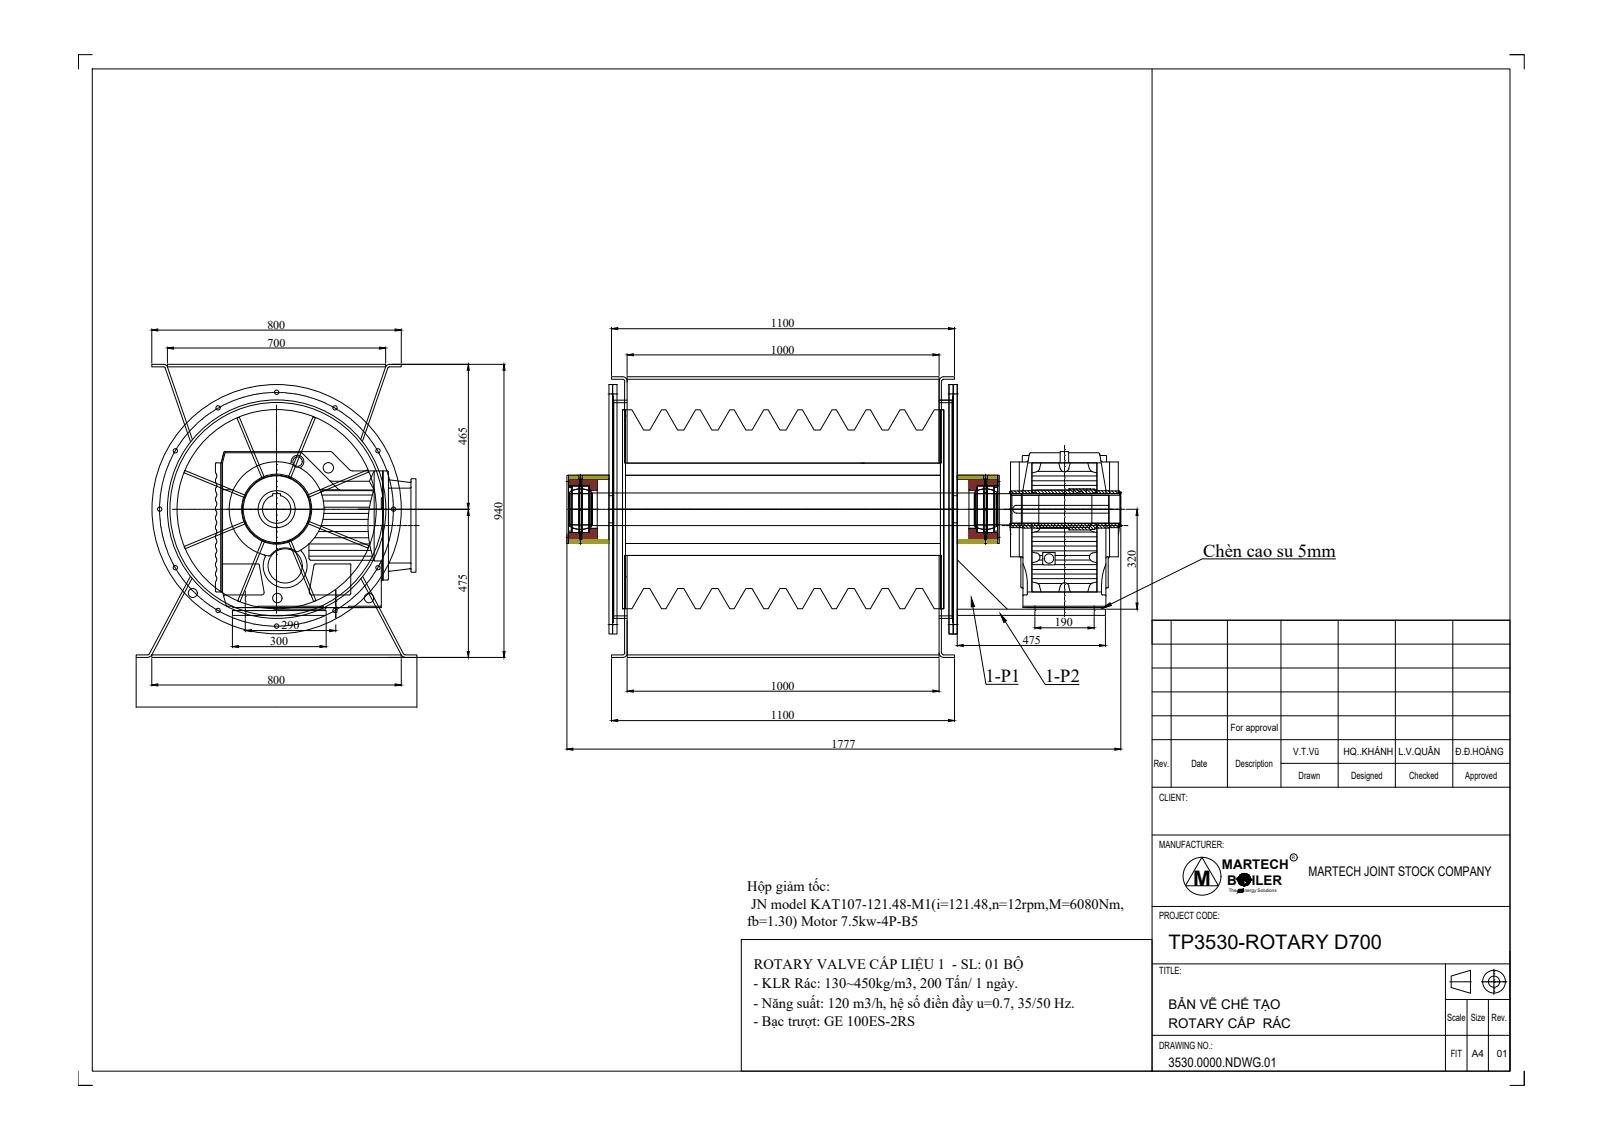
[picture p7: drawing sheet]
<svg xmlns="http://www.w3.org/2000/svg" width="297mm" height="210mm" viewBox="0 0 297 210" stroke-linecap="round" stroke-linejoin="round" font-family="sans-serif">
<defs><g id="words">
<text font-size="3.9" x="219.9" y="163.2">M</text>
<text font-size="3.7" x="215.3" y="174.8">TP3530-ROTARY D700</text>
<g font-size="3.4">
<text x="221.7" y="102.6">Chèn cao su 5mm</text>
<text x="181.6" y="125.8">1-P1</text>
<text x="192.6" y="125.8">1-P2</text>
</g>
<g font-size="2.7">
<text x="137.7" y="164.3">Hộp giảm tốc:</text>
<text x="138.4" y="167.6">JN model KAT107-121.48-M1(i=121.48,n=12rpm,M=6080Nm,</text>
<text x="137.7" y="170.6">fb=1.30) Motor 7.5kw-4P-B5</text>
<text x="138.9" y="178.6">ROTARY VALVE CẤP LIỆU 1 - SL: 01 BỘ</text>
<text x="138.8" y="182.2">- KLR Rác: 130~450kg/m3, 200 Tấn/ 1 ngày.</text>
<text x="138.8" y="185.8">- Năng suất: 120 m3/h, hệ số điền đầy u=0.7, 35/50 Hz.</text>
<text x="138.8" y="189.1">- Bạc trượt: GE 100ES-2RS</text>
</g>
<g font-size="2.5">
<text x="225.2" y="160.1">MARTECH</text>
<text x="241.1" y="161.4">MARTECH JOINT STOCK COMPANY</text>
<text x="226.1" y="163">B</text>
<text x="230.6" y="163">ILER</text>
<text x="215.3" y="185.9">BẢN VẼ CHẾ TẠO</text>
<text x="215.3" y="189.4">ROTARY CẤP RÁC</text>
<text x="215.3" y="196.6">3530.0000.NDWG.01</text>
</g>
<g font-size="2.2">
<text x="49.3" y="60.6">800</text>
<text x="49.3" y="63.9">700</text>
<text x="142" y="65.2">1000</text>
<text x="142" y="60.3">1100</text>
<text x="86" y="82.1" transform="rotate(-90 86 82.1)">465</text>
<text x="92.6" y="95.8" transform="rotate(-90 92.6 95.8)">940</text>
<text x="209.3" y="104.7" transform="rotate(-90 209.3 104.7)">320</text>
<text x="86" y="109.1" transform="rotate(-90 86 109.1)">475</text>
<text x="49.8" y="118.9">300</text>
<text x="51.9" y="116">290</text>
<text x="188.5" y="118.7">475</text>
<text x="194.4" y="115.4">190</text>
<text x="49.3" y="126">800</text>
<text x="142" y="127.1">1000</text>
<text x="142" y="132.5">1100</text>
<text x="153.2" y="137.8">1777</text>
</g>
<g font-size="1.8">
<text x="226.8" y="134.7">For approval</text>
<text x="212.6" y="141.4">Rev.</text>
<text x="219.5" y="141.4">Date</text>
<text x="227.7" y="141.4">Description</text>
<text x="238.3" y="139.1">V.T.Vũ</text>
<text x="239.3" y="143.6">Drawn</text>
<text x="247.5" y="139.1">HQ..KHÁNH</text>
<text x="248.9" y="143.6">Designed</text>
<text x="257.7" y="139.1">L.V.QUÂN</text>
<text x="259.7" y="143.6">Checked</text>
<text x="268.2" y="139.1">Đ.Đ.HOÀNG</text>
<text x="270" y="143.6">Approved</text>
<text x="213.6" y="147.7">CLIENT:</text>
<text x="213.6" y="156.3">MANUFACTURER:</text>
<text x="213.6" y="169.4">PROJECT CODE:</text>
<text x="213.6" y="179.5">TITLE:</text>
<text x="266.6" y="188.1">Scale</text>
<text x="271" y="188.1">Size</text>
<text x="274.9" y="188.1">Rev.</text>
<text x="213.6" y="193.3">DRAWING NO.:</text>
<text x="267.3" y="194.8">FIT</text>
<text x="271.2" y="194.8">A4</text>
<text x="275.8" y="194.8">01</text>
</g>
<g font-size=".9">
<text x="238.1" y="158.3">R</text>
<text x="226.4" y="164.4">The</text>
<text x="229.3" y="164.4">nergy Solutions</text>
</g>
</g></defs>
<!-- layer: 0 -->
<g fill="none" stroke="#000" stroke-width=".18">
<path d="M14.4 10.1v2.6v-2.6h2.6M17 12.7h261.2v184.7h-261.2zM212.3 12.7v106h65.9M278.2 10.1h2.7v2.6M28 60.6v6.3M29.1 60.8h43.7M30.4 67.8l4.7 13.6M30.8 67.1h40.3v.5h-40.3zM30.8 67.6l4.7 13.4M30.8 63.9v3M30.9 67.6l-.2-.2-.5-.3h-2.2v.5h2.2l.2 .2M31.9 64.1h38"/>
<path d="M71.1 67.6l-4.7 13.4M71.1 63.9v3M71.7 67.1h2.2v.5h-2.2M71.8 67.1l-.6 .3-.1 .2M71.8 67.6l-.3 .2-4.8 13.6M72.2 67.1h20.9M73.9 60.6v6.3M86.3 68.2v24.6M92.9 68.2v51.9M112.2 70.9h.7v45.9h-.7zM112.7 60.3v8.9M112.9 73h.1v41.7h-.1h.1"/>
<path d="M112.9 70.9h.8v45.9h-.8zM112.9 73h.1v41.7v-41.7zM113.1 74.2h2.5M113.8 60.6h61M114.7 69.4h-2v.5h2M114.7 75.5h.6v36.7h-.6zM114.7 69.4a.87 .87 0 0 1 .9 .9M114.7 69.9l.3 .1 .1 .3M115.1 70.3v15h.5v-15M115.3 75.5h1.1l2.2 3.7h1.1l2.2-3.7h.8l2.2 3.7h1.1l2.2-3.7h.8l2.2 3.7h1.1l2.2-3.7h.8l2.1 3.7h1.2l2.1-3.7h.8l2.2 3.7h1.2l2.1-3.7h.9l2.1 3.7h1.2l2.1-3.7h.8l2.2 3.7h1.1l2.2-3.7h.8l2.1 3.7h1.2l2.1-3.7h.9l2.2 3.7h1.1l2.2-3.7h1.1v12.1h-58zM115.6 70.4v-1h57.4v15.9h-57.4M115.6 73.7h-2.5v40.3h2.5"/>
<path d="M115.6 69.9h57.4M115.6 65.2v4M116.7 65.4h55.2M173 73.7h2.5v40.3h-2.5M173 74.2h2.5M173 65.2v4M173.2 69.8l.7-.4h2v.5h-2l-.3 .1-.1 .3v15h-.5v-15zM173.3 75.5h.6v36.7h-.6zM174.9 70.9h.8v45.9h-.8zM175.6 73v41.7zM175.7 70.9h.7v45.9h-.7zM175.7 73l-.1 41.7"/>
<path d="M175.9 60.3v8.9M66 93.9h20.5M86.3 95v25.1M104.5 98.4v39.9M104.8 87.6h1.9v.7h-1.9zM104.8 98.2h1.9M104.8 89.5h1.9M105 91h4.1M105 91v5.7M105 96.7h4.1M106.8 98.3h.4v1.1h-.4M106.8 88.3v1.2h.4"/>
<path d="M106.8 88.3h.4v1.2M106.8 89.5v8.8M106.8 88.3h-2v11.1h2M106.8 98.3v1.1M107.2 89.5v8.8M107.3 89.5h1.3v8.7h-1.3M107.3 87.6h4.9v.7h-4.9zM108.6 90.2v-.7h-1.3l-.1-1.2h2.9v2h-1.2M108.6 90.1l.3 .2v7.1l-.3 .3M108.9 97.4h1.2v2h-2.9l.1-1.2h1.3v-.7M109.2 90.8v6.1M109.2 90.8h70.3"/>
<path d="M109.2 96.9h70.3M110.1 90.3v7.2M176.4 87.6h4.9v.7h-4.9zM178.5 90.3v7.2M179.5 90.8v6.1M179.6 91h6.7v5.7h-6.7M179.7 97.4h-1.2v2h2.9v-1.1l-1.4-.1v-.7M180 90.2v-.7h1.4v-1.2h-2.9v2h1.2M180 90.1l-.3 .2v7.1l.3 .3M181.3 89.5h-1.3v8.7h1.3M181.4 89.5v8.8M181.8 98.3h-.4v1.1h.4"/>
<path d="M181.8 88.3v1.2h-.4M181.8 88.3h-.4v1.2M181.8 98.3h.1M181.8 89.5h.1M181.8 88.3h2v11.1h-2M181.9 89.5l-.1 9.9M181.9 98.2h1.9M181.9 89.5h1.9M181.9 87.6h1.9v.7h-1.9zM186.1 90.6v.4h20.4M186.1 96.4h20.4M186.3 90.6v.4h20.1v-.4"/>
<path d="M186.3 91.1l.1 .1M186.4 91.3h17.9M186.4 96.4l-.1 .1M186.5 93.1v1.5M187.2 93.1a.74 .74 0 0 0-.6 .8 .74 .74 0 0 0 .8 .7M187.2 93.1h17.2M187.3 94.6h17.1M187.9 93.8h.1M188.2 93.1v1.5M188.4 93.1v1.5M191.4 93.1v1.5M191.6 97.2h9.1"/>
<path d="M201.2 93.1v1.5M204.3 91.3v5.1zM206.2 90.7l.2 .1M206.2 97h.2M206.2 90.6v.4M206.4 97h.1M206.4 96.9h.1M206.4 96.8h.1M206.4 90.8h.1M206.4 91.3v-.6h.1v6.3h-.1v-.6M206.4 96.6v.1M206.4 96.7h.1"/>
<path d="M206.4 90.9h.1M206.4 91.3l.1-.5v6.2l-.1-.6M206.5 96.6v.1M206.5 90.8h.1M206.5 97h-.1M206.5 90.7h.1M206.5 97h.1M206.5 96.6l-.1 .1M206.5 97.2v41.1M206.5 90.7v.1M206.5 96.8h.1M207.5 93.9h2.2"/>
<path d="M209.5 95v16.1M35.1 106.2l-7.6 14.3-.2 .2M35.4 106.6l-7.5 14.2M42.8 112.5h17.3v.9h-17.3zM42.8 113.6v5.8M44 119.2h15M45.2 114.2v2.3M46.3 116.2h14.4M56.9 101.4h11.5M60.1 113.6v5.8M61.9 115.1v1.4M66.5 106.6l7.5 14.2"/>
<path d="M66.8 106.2l7.6 14.3M113.1 113.5h2.5M115.3 100.2h58v12h-1.1l-2.2-3.7h-1.1l-2.2 3.7h-.9l-2.1-3.7h-1.2l-2.1 3.7h-.8l-2.2-3.7h-1.1l-2.2 3.7h-.8l-2.1-3.7h-1.2l-2.1 3.7h-.9l-2.1-3.7h-1.2l-2.2 3.7h-.8l-2.1-3.7h-1.2l-2.1 3.7h-.8l-2.2-3.7h-1.1l-2.2 3.7h-.8l-2.2-3.7h-1.1l-2.2 3.7h-.8l-2.2-3.7h-1.1l-2.2 3.7h-1.1zM115.6 114.4v6.8h57.4v-.8M115.6 102.4h57.4M173 113.5h2.5M176.4 112.3h27.3v1.1h-27.3zM176.4 103.2l9.2 9.1M176.4 113.6v5.6M177.5 119h25.1M179.3 111.8l2.4 14.3h5.9M185.2 114.6l7.4 11.6h6.2"/>
<path d="M190.7 113.7v2.3M191.8 115.7h8.7M201.6 113.6v2.4M203.7 113.6v5.6M203.9 112.3h5.8M212.3 114.3h65.9v83.1h-65.9zM212.3 114.3h65.9M215.8 114.3v30.8M226.2 114.3v30.8M236 114.3v30.8M246.1 103h-24.6l-16.8 8.3M246.6 114.3v30.8"/>
<path d="M257.1 114.3v30.8M267.7 114.3v30.8M25.1 121.2v9.1h51.7v-9.1M27.2 120.7h-2.1v.5h2.1M27.9 120.7l-.4 .4h-.2M28 120.7h45.9v.5h-45.9zM28 121.4v5M29.1 126.2h43.7M71.4 121.2h21.7M73.9 121.4v5M74 120.7l.4 .4h.2M74.4 120.5l.2 .2"/>
<path d="M74.6 120.7h2.2v.5h-2.2M105.6 138h99.8M112.7 121.4v11.6M113.8 132.8h61M114.7 120.7h-2v.5h2M115.1 120.3v-17.9h.5v17.9M115.1 120.3l-.1 .3-.3 .1M115.6 121.4v6.2M115.6 120.7h57.4M115.6 120.3l-.1 .3a.87 .87 0 0 1-.8 .6M116.7 127.4h55.2M173 120.3l.1 .3a.87 .87 0 0 0 .8 .6h2v-.5h-2l-.3-.1-.1-.3"/>
<path d="M173 120.3v-17.9h.5v17.9M173 121.4v6.2M175.9 121.4v11.6M212.3 136.3h65.9M212.3 131.9h65.9M212.3 127.5h65.9M212.3 123.1h65.9M212.3 145.1h65.9M212.3 153.9h65.9M221.5 158l3 5.2h-6.1zM236 140.7h42.2M136.6 173.1h75.7v24.3h-75.7z"/>
<path d="M212.3 167h65.9M212.3 177.6h65.9M228.2 163.9h.8l.1-.2-.2 .3-.5-.1-.2 .1zM228.2 164.1h.8l.1-.2-.2 .3-.5-.1-.2 .2zM228.2 164.3h.8l.1-.1-.2 .2-.5-.1-.2 .2zM266.3 177.6v19.8M267.4 179.9l3.6-1.1v4.2l-3.6-1zM278.2 175.3v22.1M14.4 197.4v2.6h2.6M212.3 190.8h65.9M266.3 184.2h11.9M270.3 184.2v13.2"/>
<path d="M274.3 184.2v13.2M280.9 197.4v2.6h-2.7"/>
<circle cx="40.2" cy="75.2" r=".4"/>
<circle cx="51" cy="72.3" r=".4"/>
<circle cx="61.7" cy="75.2" r=".4"/>
<circle cx="29.4" cy="93.8" r=".4"/>
<circle cx="32.3" cy="83.1" r=".4"/>
<circle cx="51" cy="93.8" r="23"/>
<circle cx="51" cy="93.8" r="20.1"/>
<circle cx="51" cy="93.8" r="18.4"/>
<circle cx="51" cy="93.8" r="19.7"/>
<circle cx="69.6" cy="83.1" r=".4"/>
<circle cx="72.5" cy="93.8" r=".4"/>
<circle cx="32.3" cy="104.6" r=".4"/>
<circle cx="35.5" cy="109.3" r=".83"/>
<circle cx="40.2" cy="112.5" r=".4"/>
<circle cx="51" cy="115.4" r=".4"/>
<circle cx="61.7" cy="112.5" r=".4"/>
<circle cx="69.6" cy="104.6" r=".4"/>
<circle cx="238.4" cy="158" r=".66"/>
<circle cx="221.5" cy="161.5" r="3.5"/>
<circle cx="228.4" cy="162.1" r=".11"/>
<circle cx="228.4" cy="161.8" r=".11"/>
<circle cx="228.5" cy="162.4" r=".11"/>
<circle cx="228.6" cy="162.1" r=".11"/>
<circle cx="228.6" cy="161.8" r=".11"/>
<circle cx="228.7" cy="162.6" r=".11"/>
<circle cx="228.8" cy="162.4" r=".11"/>
<circle cx="228.9" cy="161.8" r=".11"/>
<circle cx="228.9" cy="162.1" r=".11"/>
<circle cx="229.2" cy="161.8" r=".11"/>
<circle cx="229.2" cy="162.1" r=".11"/>
<circle cx="229.3" cy="162.1" r="1.12"/>
<circle cx="229.3" cy="162.6" r=".4"/>
<circle cx="229.5" cy="161.8" r=".11"/>
<circle cx="229.5" cy="162.1" r=".11"/>
<circle cx="229.7" cy="161.8" r=".11"/>
<circle cx="229.7" cy="162.1" r=".11"/>
<circle cx="230" cy="161.8" r=".11"/>
<circle cx="230" cy="162.1" r=".11"/>
<circle cx="230.3" cy="161.8" r=".11"/>
<circle cx="230.3" cy="162.1" r=".11"/>
<circle cx="275.3" cy="180.9" r="2.1"/>
<circle cx="275.3" cy="180.9" r="1.04"/>
</g>
<!-- layer: AM_5 -->
<g fill="none" stroke="#000" stroke-width=".18">
<path d="M112.2 91.4h.8M112.2 96.4h.8M175.6 91.4h.8M175.6 96.4h.8"/>
<circle cx="51" cy="93.8" r="6.5"/>
</g>
<!-- layer: AM_7 -->
<g fill="none" stroke="#000" stroke-width=".18">
<path d="M34.7 79.7l-.2 .3M34.8 79.6h.1M35.1 79.2l-.2 .3M35.2 79.2h.1M35.5 78.9l-.3 .2M35.6 78.7l-.1 .1M35.9 78.4l-.2 .3M36 78.4h.1M36.3 78.1l-.2 .2M36.4 77.9v.1M36.7 77.7l-.2 .2M36.9 77.6h-.1"/>
<path d="M37.2 77.3l-.3 .2M37.3 77.2l-.1 .1M37.6 76.9l-.2 .3M37.7 76.8v.1M38.1 76.6l-.3 .2M38.2 76.5h-.1M38.6 76.2l-.3 .3M38.7 76.2h-.1M39 75.9l-.3 .2M39.1 75.9h.1M39.5 75.6l-.3 .2M39.6 75.5v.1"/>
<path d="M40 75.3l-.3 .2M40.1 75.2v.1M40.5 75.1l-.3 .1M40.6 75h.1M41 74.8l-.3 .1M41.1 74.7h-.1M41.5 74.5l-.3 .1M41.6 74.4v.1M42 74.3l-.3 .1M42.1 74.2v.1M42.6 74l-.4 .2M42.7 74h-.1"/>
<path d="M43.1 73.8l-.4 .2M43.2 73.7v.1M43.6 73.6l-.3 .1M43.7 73.6h.1M44.2 73.4l-.4 .1M44.3 73.4h-.1M44.7 73.2l-.3 .2M44.8 73.2h.1M45.3 73.1l-.4 .1M45.3 73.1h.1M45.8 72.9l-.3 .1M46 72.9h-.1"/>
<path d="M46.4 72.8l-.4 .1M46.5 72.8h.1M46.9 72.7l-.3 .1M47 72.7h.1M47.5 72.6h-.4M47.6 72.6h.1M48.1 72.5l-.4 .1M48.2 72.5h.1M48.6 72.4l-.3 .1M48.7 72.4h.1M49.2 72.4h-.3M49.3 72.4h.1"/>
<path d="M49.8 72.3l-.4 .1M49.9 72.3h.1M50.4 72.3h-.4M50.4 72.3h.1M50.6 72.3h.4M51 74.7v.3M51 75.1v.3M51 75.5v1.9M51 77.5v.4M51 77.9v.3M51 78.3v.4M51 78.7v1.9"/>
<path d="M51 72.3h.1M51.2 72.3h.3M51.6 72.3h.1M51.7 72.3h.5M52.3 72.3l.3 .1M52.7 72.4h.1M52.9 72.4l.3 .1M53.3 72.5h.1M53.5 72.5h.3M53.9 72.5h.1M54 72.6h.5M54.6 72.6l.3 .1"/>
<path d="M55 72.7h.1M55.1 72.7l.4 .1M55.6 72.8v.1M55.7 72.9h.3M56.1 72.9l.1 .1M56.2 73l.4 .1M56.7 73.1h.1M56.8 73.2h.3M57.2 73.3h.1M57.3 73.3l.4 .1M57.8 73.4h.1M57.9 73.5l.3 .1"/>
<path d="M58.3 73.6l.1 .1M58.4 73.7l.5 .2M59 73.9l.3 .1M59.4 74l.1 .1M59.5 74.1l.3 .2M59.9 74.3h.1M60 74.3l.4 .2M60.4 74.5h.1M60.6 74.6l.3 .2M60.9 74.8h.1M61.1 74.8l.3 .2M61.5 75.1h.1"/>
<path d="M61.6 75.1l.3 .2M61.9 75.4h.1M62 75.4l.3 .2M62.4 75.6l.1 .1M62.6 75.7l.3 .2M62.9 75.9l.1 .1M63 76l.3 .2M63.4 76.3h.1M63.5 76.4l.3 .2M63.8 76.6l.1 .1M64 76.7l.2 .2M64.3 77h.1"/>
<path d="M64.4 77l.3 .3M64.8 77.3v.1M64.8 77.4l.3 .2M65.2 77.7v.1M65.3 77.8l.3 .2M65.6 78.1h.1M65.7 78.2l.3 .2M66 78.5h.1M66.1 78.6l.3 .2M66.4 78.9v.1M66.5 79l.2 .2M66.8 79.3l.1 .1"/>
<path d="M66.9 79.4l.3 .3M67.2 79.7l.1 .1M67.3 79.8l.2 .3M112 72.6h1.9M174.7 72.6h1.9M29.4 93.2h.1M29.4 93.3v.5M29.4 93.9v.3M29.4 94.3v.5M29.4 94.9v.1M29.4 92.8v.3M29.4 92.6v.1"/>
<path d="M29.4 95v.4M29.5 92.2l-.1 .3M29.5 92v.1M29.5 95.5h.1M29.5 95.6v.4M29.5 91.4v.1M29.5 96v.1M29.5 91.6v.3M29.5 96.2l.1 .3M29.6 91l-.1 .4M29.6 96.6v.1M29.6 96.7l.1 .4"/>
<path d="M29.6 90.9h.1M29.7 97.2h.1M29.7 90.3v.1M29.7 90.5l-.1 .3M29.7 97.3v.4M29.8 89.9l-.1 .4M29.8 97.7v.1M29.8 97.9l.1 .3M29.8 89.7v.1M29.9 89.3l-.1 .4M29.9 98.3v.1M29.9 98.4l.1 .4"/>
<path d="M29.9 89.2h.1M30 98.8v.1M30 88.6v.1M30 88.8l-.1 .3M30 99l.1 .4M30.1 99.4l.1 .1M30.2 88.2l-.1 .4M30.2 99.6l.1 .3M30.2 88.1h.1M30.3 99.9v.1M30.3 87.7l-.1 .3M30.4 87.5l-.1 .1"/>
<path d="M30.5 87.1l-.1 .4M30.6 87h-.1M30.7 86.6l-.1 .3M30.7 86.4v.1M30.9 86l-.1 .4M30.9 85.9v.1M31.1 85.5l-.1 .4M31.1 85.4h.1M31.3 85l-.1 .3M31.4 84.8v.1M31.6 84.5l-.2 .3M31.8 93.9h1.3"/>
<path d="M31.8 83.9l-.2 .5M31.9 83.8v.1M32.1 83.4l-.2 .3M32.2 83.3l-.1 .1M32.4 82.9l-.2 .4M32.7 82.5l-.3 .4M32.8 82.3l-.1 .1M33 82l-.2 .3M33.1 81.9h-.1M33.2 93.9h.4M33.3 81.5l-.2 .3M33.4 81.4h-.1"/>
<path d="M33.6 81l-.2 .3M33.6 93.9h.3M33.7 80.9v.1M34 80.6l-.2 .3M34 93.9h.1M34.1 80.5h-.1M34.1 93.9h.3M34.4 80.1l-.3 .3M34.4 80v.1M34.4 93.9h.4M34.9 93.9h1.4M36.4 93.9h.4"/>
<path d="M36.9 93.9h.2M37.2 93.9h.1M37.3 93.9h.3M37.7 93.9h.3M38.1 93.9h1.4M39.6 93.9h.4M40.1 93.9h.2M40.4 93.9h.1M40.5 93.9h.3M40.9 93.9h.4M41.3 93.9h1.9M43.3 93.9h.4"/>
<path d="M43.8 93.9h.2M44.1 93.9h.4M44.6 93.9h1.8M46.5 93.9h.4M47 93.9h.2M47.3 93.9h.4M47.8 93.9h1.8M49.7 93.9h.4M50.2 93.9h.2M50.5 93.9h.8M51 80.7v.4M51 81.2v.2"/>
<path d="M51 81.5h.1M51 81.6v.3M51 82v.3M51 82.4v1.4M51 83.9v.4M51 84.4v.2M51 84.7v.1M51 84.8v.3M51 85.2v.4M51 85.6v1.4M51 87.1v.4M51 87.6v.2"/>
<path d="M51 87.9v.1M51 88.1v.2M51 88.4v.4M51 88.9v1.4M51 90.3v.4M51 90.8v.3M51 91.1v.1M51 91.3v.2M51 91.6v.4M51 92.1v2.2M51 94.4v.2M51 94.7v.4"/>
<path d="M51 95.2v1.8M51 97.1v.4M51 97.6v.2M51 97.9v.4M51 98.4v1.8M51.3 93.9h1.4M52.8 93.9h.4M53.3 93.9h.2M53.6 93.9h.1M53.7 93.9h.3M54.1 93.9h.4M54.6 93.9h1.4"/>
<path d="M56 93.9h.4M56.5 93.9h.3M56.8 93.9h.1M57 93.9h.2M57.3 93.9h.4M57.8 93.9h1.4M59.3 93.9h.3M59.7 93.9h.3M60.1 93.9h.1M60.2 93.9h.2M60.5 93.9h.4M61 93.9h1.9"/>
<path d="M62.9 93.9h.4M63.4 93.9h.3M63.7 93.9h.4M64.2 93.9h1.9M66.2 93.9h.3M66.6 93.9h.3M67 93.9h.3M67.4 93.9h1.9M67.5 80.2h.1M67.7 80.3l.2 .3M67.9 80.6l.3 .4M68.3 81.1h.1"/>
<path d="M68.4 81.2l.2 .3M68.6 81.5l.1 .1M68.7 81.7l.2 .3M68.9 82v.1M69 82.1l.2 .3M69.2 82.5l.1 .1M69.3 82.6l.2 .3M69.4 93.9h.4M69.5 83l.1 .1M69.6 83.1l.2 .3M69.8 83.5v.1M69.8 93.9h.3"/>
<path d="M69.9 83.6l.1 .3M70.1 84l.2 .5M70.3 84.5l.1 .1M70.4 84.6l.2 .4M70.6 85v.1M70.6 85.2l.2 .3M70.8 85.6l.2 .4M71 86.1h.1M71.1 86.2l.1 .4M71.2 86.6l.1 .1M71.3 86.7l.1 .4M71.4 87.2h.1"/>
<path d="M71.4 87.3l.2 .3M71.6 87.7v.1M71.6 87.8l.1 .4M71.7 99.7l-.1 .3M71.7 88.3h.1M71.7 99.6h.1M71.8 88.4l.1 .3M71.8 99.1l-.1 .4M71.9 88.8v.1M71.9 99l-.1 .1M71.9 88.9l.1 .4M72 98.6l-.1 .3"/>
<path d="M72 89.4v.1M72 98.4v.1M72 89.5l.1 .4M72.1 98l-.1 .4M72.1 90h.1M72.1 97.9v.1M72.2 90.1v.3M72.2 97.5l-.1 .3M72.2 90.5l.1 .5M72.2 97.3v.1M72.2 96.9v.3M72.3 91.1h.1"/>
<path d="M72.3 96.7v.1M72.3 91.2l.1 .4M72.3 96.3v.4M72.4 91.8v.5M72.4 91.7h.1M72.4 96.2l-.1 .1M72.4 92.4l.1 .3M72.4 95.2v.5M72.4 95.8v.3M72.5 93.5v.4M72.5 92.8v.6M72.5 94.4v.1"/>
<path d="M72.5 94.6v.4M72.5 95v.1M72.5 94v.4M72.5 93.9v.1M104.3 99h.6M104.3 88.7h.6M104.5 93.9h6.3M107 87.4v2.3M107 98.1v2.2M110.9 93.9h.3M111.3 93.9h.3M111.7 93.9h.1"/>
<path d="M111.8 93.9h16M127.9 93.9h49M176.9 93.9h.1M177.1 93.9h.2M177.4 93.9h.4M177.9 93.9h6.3M181.6 87.4v2.3M181.6 98.1v2.2M183.7 99h.6M183.7 88.7h.6M184.3 93.9h1.9M186.3 93.9h.3"/>
<path d="M186.7 93.9h.3M187.1 93.9h.3M187.5 93.9h1.9M189.5 93.9h.4M189.9 93.9h.3M190.3 93.9h.4M190.7 93.9h1.9M192.7 93.9h.4M193.2 93.9h.2M193.5 93.9h.1M193.6 93.9h.3M194 93.9h.3"/>
<path d="M194.4 93.9h1.4M195.9 93.9h.4M196.4 93.9h.2M196.7 93.9h.1M196.8 93.9h.3M197.2 93.9h.4M197.6 93.9h1.4M199.1 93.9h.4M199.6 93.9h.2M199.9 93.9h.1M200.1 93.9h.2M200.4 93.9h.4"/>
<path d="M200.9 93.9h1.4M202.3 93.9h.4M202.8 93.9h.3M203.1 93.9h.1M203.3 93.9h.2M203.6 93.9h.4M204.1 93.9h.8M30.3 100.1l.1 .4M30.5 100.5v.1M30.5 100.7l.1 .3M30.6 101l.1 .1M30.7 101.2l.1 .3"/>
<path d="M30.8 101.6h.1M30.9 101.7l.1 .4M31.1 102.2h.1M31.1 102.3l.2 .3M31.3 102.7h.1M31.4 102.8l.2 .5M31.6 103.3l.1 .3M31.8 103.7v.1M31.9 103.8l.1 .3M32 104.2l.1 .1M32.1 104.3l.2 .3M32.3 104.7h.1"/>
<path d="M32.4 104.8l.2 .3M32.6 105.2h.1M32.7 105.3l.2 .3M32.9 105.7l.3 .4M33.3 106.1v.1M33.3 106.3l.3 .3M33.6 106.6v.1M33.7 106.7l.2 .3M33.9 107.1h.1M34 107.2l.2 .2M34.3 107.5l.1 .1M34.4 107.6l.2 .3"/>
<path d="M34.7 108h.1M34.8 108.1l.2 .2M35 108.4l.1 .1M35.1 108.5l.3 .3M35.4 108.8h.1M35.5 108.9l.3 .2M35.8 109.2l.1 .1M36 109.3l.2 .3M36.3 109.6h.1M36.4 109.7l.2 .2M36.7 110h.1M36.8 110.1l.3 .2"/>
<path d="M37.1 110.4h.1M37.2 110.4l.3 .3M37.6 110.7v.1M37.7 110.8l.3 .2M38 111.1h.1M38.1 111.2l.3 .2M38.5 111.4l.1 .1M38.6 111.5l.3 .2M38.9 111.7l.1 .1M39.1 111.8l.3 .2M39.4 112.1h.1M39.5 112.1l.4 .2"/>
<path d="M39.9 112.4h.1M40 112.4l.4 .2M40.4 112.6l.1 .1M40.5 112.7l.3 .2M40.9 112.9h.1M41 113l.3 .2M41.4 113.2h.1M41.6 113.2l.3 .2M41.9 113.4l.1 .1M42.1 113.5l.3 .1M42.5 113.7h.1M42.6 113.7l.3 .2"/>
<path d="M43 113.9h.1M43.1 113.9l.4 .1M43.5 114.1h.1M43.7 114.1l.3 .2M44.1 114.3h.1M44.2 114.3l.4 .1M44.6 114.5h.1M44.8 114.5l.3 .1M45.2 114.6h.1M45.3 114.6l.4 .1M45.7 114.8h.1M45.9 114.8l.3 .1"/>
<path d="M46.3 114.9h.1M46.4 114.9l.4 .1M46.8 115h.1M47 115l.4 .1M47.4 115.1h.1M47.6 115.1l.3 .1M48 115.2h.1M48.1 115.2l.4 .1M48.5 115.3h.6M49.1 115.3h.1M49.3 115.3l.3 .1M49.7 115.4h.1"/>
<path d="M49.9 115.4h.3M50.3 115.4h.1M50.4 115.4h.4M50.8 115.4h.1M51 100.3v.4M51 100.8v.2M51 101.1v.1M51 101.3v.2M51 101.6v.4M51 102.1v1.4M51 103.5v.4M51 104v.3"/>
<path d="M51 104.4h.1M51 104.5v.2M51 104.8v.4M51 105.3v1.4M51 106.8v.3M51 107.2v.3M51 107.6h.1M51 107.7v.3M51 108v.4M51 108.5v1.4M51 110v.4M51 110.4v.3"/>
<path d="M51 110.8h.1M51 110.9v.3M51 111.3v.3M51 111.7v1.3M51 115.4h.3M51.4 115.4h.1M51.9 115.4h-.4M52 115.4h.1M52.1 115.4h.4M52.6 115.3v.1M53.1 115.3h-.4M53.1 115.3h.1"/>
<path d="M53.6 115.2l-.3 .1M53.7 115.2h.1M54.2 115.1l-.4 .1M54.3 115.1h.1M54.8 115.1h-.4M54.8 115h.1M55.3 114.9l-.3 .1M55.4 114.9h.1M55.9 114.8l-.4 .1M56 114.8h.1M56.6 114.6l-.5 .2M57.1 114.5l-.5 .1"/>
<path d="M57.6 114.3l-.4 .2M57.7 114.3h-.1M58.1 114.2l-.4 .1M58.2 114.1v.1M58.6 114l-.3 .1M58.7 113.9v.1M59.3 113.7l-.5 .2M59.7 113.5l-.4 .2M59.8 113.5h.1M60.2 113.3l-.3 .2M60.3 113.2v.1M60.7 113l-.3 .2"/>
<path d="M60.9 113h-.1M61.2 112.8l-.3 .1M61.4 112.7l-.1 .1M61.7 112.5l-.3 .2M61.8 112.4v.1M62.2 112.2l-.3 .2M62.3 112.1v.1M62.7 111.9l-.3 .2M62.8 111.8v.1M63.2 111.6l-.3 .2M63.3 111.5h-.1M63.7 111.3l-.3 .2"/>
<path d="M63.7 111.2h.1M64.1 110.9l-.3 .2M64.2 110.8v.1M64.5 110.6l-.2 .2M64.7 110.5h-.1M65 110.2l-.3 .2M65.1 110.1v.1M65.4 109.8l-.3 .2M65.5 109.7v.1M65.9 109.4l-.3 .2M65.9 109.3v.1M66.2 109l-.2 .3"/>
<path d="M66.4 108.9l-.1 .1M66.7 108.6l-.3 .2M66.7 108.5h.1M67 108.2l-.2 .2M67.1 108.1h.1M67.4 107.7l-.2 .3M67.5 107.7h.1M67.8 107.3l-.3 .3M67.8 107.2h.1M68.1 106.8l-.2 .3M68.2 106.7v.1M68.5 106.4l-.2 .3"/>
<path d="M68.6 106.3h-.1M68.8 105.9l-.2 .3M68.9 105.8h-.1M69.1 105.4l-.2 .3M69.2 105.3v.1M69.4 104.9l-.2 .3M69.5 104.8v.1M69.7 104.4l-.2 .4M69.8 104.3v.1M70 103.9l-.2 .4M70 103.8v.1M70.3 103.3l-.2 .5"/>
<path d="M70.5 102.9l-.2 .4M70.6 102.8l-.1 .1M70.7 102.4l-.1 .3M70.8 102.3h-.1M70.9 101.9l-.1 .3M71 101.7v.1M71.1 101.3l-.1 .4M71.2 101.2v.1M71.3 100.8l-.1 .3M71.4 100.7h.1M71.5 100.2l-.1 .4M71.6 100.1l-.1 .1"/>
<path d="M112 115.1h1.9M174.7 115.1h1.9"/>
</g>
<!-- layer: AM_3 -->
<g fill="none" stroke="#000" stroke-width=".18">
<path d="M43.7 77l.4-.1 4.6 11.1-.4 .1zM57.7 76.8l.4 .2-4.6 11.1-.4-.1zM114.7 75.5h.6v36.7h-.6zM115.3 76.7h.1M173.3 75.5h.6v36.7h-.6zM173.9 75.5v36.7M34.1 86.7l11.1 4.6-.2 .4-11.1-4.6zM48.3 99.6l.5 .2-4.6 11.1-.4-.2zM53.2 99.7l.4-.1 4.6 11.1-.4 .2zM56.7 91.2l11.1-4.6 .1 .4-11.1 4.7zM56.8 96.1l11.2 4.5-.2 .4-11.1-4.5zM104.8 88.3h7.4"/>
<path d="M104.8 99.4h1.9M106.7 87.6v.7h.6v-.7M106.7 99.4h.6M106.7 99.4v.8M107.3 99.4h4.9M107.3 99.4v.8M115.3 87.6h58M176.4 88.3h7.4M176.4 99.4h4.9M181.3 87.6v.7h.6v-.7M181.3 99.4h.6M181.3 99.4v.8"/>
<path d="M181.9 99.4v.8M181.9 99.4h1.9M183.8 91h.3M183.8 96.7h.3M33.9 100.7l11.2-4.6 .1 .4-11.1 4.6zM115.3 106.3h.1M115.3 100.2h58"/>
<circle cx="50.9" cy="93.9" r="6.3"/>
</g>
<!-- layer: AM_9 -->
<g fill="none" stroke="#000" stroke-width=".18">
<path d="M105 90.9v.1M105 91h1.7v5.7h-1.7zM105 96.7v.1M105.4 97.2a3.7 3.7 0 0 0 3.2 0M105.4 90.4a3.7 3.7 0 0 1 3.2 0M106.6 96.7a.4 .4 0 0 0 .7 0M106.6 91a.4 .4 0 0 1 .7 0M106.8 93.8v.1M107 93.7h-.1M107.1 93.8v.1M107.3 91h1.7v5.7h-1.7zM109 96.7v.1"/>
<path d="M109 90.9v.1M179.6 90.9l.1 .1M179.6 91h1.7v5.7h-1.7zM179.7 96.7l-.1 .1M180 97.2a3.7 3.7 0 0 0 3.2 0M180 90.4a3.7 3.7 0 0 1 3.2 0M181.3 96.7a.4 .4 0 0 0 .7 0M181.3 91a.4 .4 0 0 1 .7 0M181.5 93.8v.1M181.6 93.7h.1M181.8 93.8v.1M181.9 91h1.6v5.7h-1.6z"/>
<path d="M183.6 96.7v.1M183.6 90.9v.1"/>
</g>
<!-- layer: AM_0 -->
<g fill="none" stroke="#000" stroke-width=".18">
<path d="M104.8 87.6h7.4v12.6h-7.4zM104.8 88.3v1.2h1.9l.1-1.2M104.8 98.2h1.9l.1 1.2h-2zM104.8 98.2h.5v-8.7h-.5v-1.9h-.3v12.6h.3M104.8 89.8h.5M104.8 97.9h.5M105 97l.4 .2M105 90.7v6.3M105.4 90.4l-.4 .3M106.7 89.5l-1.3 .1v8.5l1.3 .1M106.7 89.5l.1 .2v8.3l-.1 .2M106.7 89.5v8.7"/>
<path d="M106.7 87.6h.6M106.8 98h.3M106.8 89.7h.3M107.3 89.5l-.2 .2v8.3l.2 .2M107.3 89.5l1.3 .1-.1 8.6h-1.2zM108.6 90.4l.4 .3M109 90.7v6.3M109 97l-.4 .2M158.7 85.3h.6M179.6 97l.4 .2M179.6 90.7v6.3M180 90.4l-.4 .3"/>
<path d="M180 89.6l1.3-.1v8.7l-1.3-.1zM181.3 89.5l.2 .2v8.3l-.2 .2M181.3 87.6h.6M181.5 98h.3M181.5 89.7h.3M181.8 88.3l.1 1.2h1.9v-1.2M181.9 98.2h1.9v1.2h-2zM181.9 89.5l-.1 .2v8.3l.1 .2M181.9 89.5v8.7M181.9 98.2h1.2M181.9 89.5h1.2M183.1 89.5v8.7"/>
<path d="M183.2 90.4l.4 .3M183.2 97.9h.6v-10.3v1.9h-.6v8.7h.6M183.2 89.8h.6M183.6 90.7v6.3M183.6 97l-.4 .2M183.8 87.6h-7.4v12.6h7.4M183.8 87.6h.3v12.6h-.3M183.8 87.6v12.6M115.1 102.4h58.4"/>
<circle cx="107" cy="93.9" r=".14"/>
<circle cx="181.6" cy="93.9" r=".16"/>
</g>
<!-- layer: AM_4 -->
<path d="M105.4 89.5v8.7M108.5 89.5v8.7M180.1 89.5v8.7M183.1 89.5v8.7" fill="none" stroke="#000" stroke-width=".18"/>
<!-- layer: 2d ConnectionPoints -->
<path d="M107 93.9h.1M181.6 93.9h.1" fill="none" stroke="#000" stroke-width=".18"/>
<!-- layer: 0 -->
<g fill="none" stroke="#cd2027" stroke-width=".25">
<path d="M104.8 89.5h.1M104.8 88.3l1.2 1.2M104.8 88.5l1 1M104.8 88.8l.7 .7M104.8 89l.5 .5M104.8 89.3l.2 .2M104.8 98.2l1.2 1.2M104.8 98.4l.9 1M104.8 98.7l.7 .7M104.8 98.9l.4 .5M104.8 99.2l.2 .2M105 98.2l1.2 1.2"/>
<path d="M105 88.3l1.3 1.2M105.2 98.2l1.3 1.2M105.3 88.3l1.2 1.2M105.5 98.2l1.3 1.2M105.5 88.3l1.2 1.2M105.7 98.2l1.1 1M105.8 88.3l1 1M106 98.2l.8 .7M106 88.3l.8 .7M106.2 98.2l.6 .5M106.3 88.3l.5 .5M106.5 98.2l.3 .2"/>
<path d="M106.5 88.3l.3 .2M107.2 88.5l1.1 1M107.2 88.7l.9 .8M107.2 89l.6 .5M107.2 89.2l.4 .3M107.2 98.4l1.1 1M107.2 98.6l.8 .8M107.2 98.9l.6 .5M107.2 99.1l.3 .3M107.2 99.4h.1M107.3 89.5h.1M107.3 98.2l1.2 1.2"/>
<path d="M107.3 88.3l1.3 1.2M107.5 98.2l1.3 1.2M107.6 88.3l2 2M107.8 98.2l1.2 1.2M107.8 88.3l2.1 2M108 98.2l1.3 1.2M108.1 88.3l2 2M108.3 98.2l1.2 1.2M108.3 88.3l1.8 1.7M108.5 98.2l1.3 1.2M108.6 88.3l1.5 1.5M108.6 89.6l.8 .7"/>
<path d="M108.6 89.8l.5 .5M108.6 90.1l.3 .2M108.6 97.7l1.5 1.5M108.6 98l1.5 1.4M108.7 97.5l1.4 1.4M108.8 97.4l1.3 1.3M108.8 88.3l1.3 1.2M109 97.4l1.1 1M109.1 88.3l1 1M109.2 97.4l.9 .8M109.3 88.3l.8 .7M109.5 97.4l.6 .5"/>
<path d="M109.6 88.3l.5 .5M109.8 97.4l.3 .3M109.8 88.3l.3 .2M110 97.4h.1M178.5 97.4h.1M178.8 88.3l-.3 .2M178.8 97.4l-.3 .3M179 88.3l-.5 .5M179.1 97.4l-.6 .5M179.3 88.3l-.8 .7M179.3 97.4l-.8 .8M179.5 88.3l-1 1"/>
<path d="M179.6 97.4l-1.1 1M179.8 88.3l-1.3 1.2M179.8 97.4l-1.3 1.3M179.9 97.5l-1.4 1.4M180 88.3l-1.5 1.5M180 89.6l-.8 .7M180 89.8l-.5 .5M180 90.1l-.3 .2M180 97.7l-1.5 1.5M180 98l-1.5 1.4M180 98.2l-1.2 1.2M180.3 88.3l-1.8 1.7"/>
<path d="M180.3 98.2l-1.2 1.2M180.5 88.3l-2 2M180.5 98.2l-1.2 1.2M180.8 88.3l-2.1 2M180.8 98.2l-1.2 1.2M181 88.3l-2 2M181 98.2l-1.2 1.2M181.3 89.5h.1M181.3 88.3l-1.3 1.2M181.3 98.2l-1.2 1.2M181.4 88.5l-1.1 1M181.4 88.7l-.9 .8"/>
<path d="M181.4 89l-.6 .5M181.4 89.2l-.4 .3M181.4 98.4l-1.1 1M181.4 98.6l-.8 .8M181.4 98.9l-.6 .5M181.4 99.1l-.3 .3M181.4 99.4h-.1M182.1 88.3l-.3 .2M182.1 98.2l-.3 .2M182.3 88.3l-.5 .5M182.3 98.2l-.5 .5M182.6 88.3l-.8 .7"/>
<path d="M182.6 98.2l-.8 .7M182.8 88.3l-1 1M182.8 98.2l-1 1M183.1 88.3l-1.2 1.2M183.1 98.2l-1.3 1.2M183.3 88.3l-1.2 1.2M183.3 98.2l-1.2 1.2M183.6 88.3l-1.3 1.2M183.6 98.2l-1.2 1.2M183.8 89.5h.1M183.8 88.3l-1.2 1.2M183.8 88.5l-1 1"/>
<path d="M183.8 88.8l-.7 .7M183.8 89l-.5 .5M183.8 89.3l-.2 .2M183.8 98.2l-1.2 1.2M183.8 98.4l-.9 1M183.8 98.7l-.7 .7M183.8 98.9l-.4 .5M183.8 99.2l-.2 .2"/>
</g>
<g fill="none" stroke="#f1eb1f" stroke-width=".25">
<path d="M104.9 87.6l-.1 .1M105 99.4l-.2 .3M105.1 87.6l-.3 .4M105.2 99.4l-.4 .5M105.4 87.6l-.6 .6M105.5 99.4l-.7 .8M105.6 87.6l-.7 .7M105.7 99.4l-.7 .8M105.9 87.6l-.7 .7M106 99.4l-.7 .8M106.2 87.6l-.8 .7M106.2 99.4l-.7 .8"/>
<path d="M106.4 87.6l-.7 .7M106.5 99.4l-.7 .8M106.7 88.1l-.2 .2M106.7 87.8l-.5 .5M106.7 87.6l-.8 .7M106.7 99.8l-.4 .4M106.7 99.5l-.7 .7M107.4 87.6l-.1 .1M107.5 99.4l-.2 .2M107.7 87.6l-.4 .3M107.8 99.4l-.5 .5M107.9 87.6l-.6 .6"/>
<path d="M108 99.4l-.7 .7M108.2 87.6l-.7 .7M108.3 99.4l-.7 .8M108.4 87.6l-.7 .7M108.5 99.4l-.7 .8M108.7 87.6l-.7 .7M108.8 99.4l-.7 .8M109 87.6l-.8 .7M109 99.4l-.7 .8M109.2 87.6l-.7 .7M109.3 99.4l-.7 .8M109.5 87.6l-.8 .7"/>
<path d="M109.5 99.4l-.7 .8M109.7 87.6l-.7 .7M109.8 99.4l-.7 .8M110 87.6l-.8 .7M110.1 99.4l-.8 .8M110.2 87.6l-.7 .7M110.3 99.4l-.7 .8M110.5 87.6l-.7 .7M110.6 99.4l-.8 .8M110.7 87.6l-.7 .7M110.8 99.4l-.7 .8M111 87.6l-.7 .7"/>
<path d="M111.1 99.4l-.8 .8M111.2 87.6l-.7 .7M111.3 99.4l-.7 .8M111.5 87.6l-.7 .7M111.6 99.4l-.7 .8M111.7 87.6l-.7 .7M111.8 99.4l-.7 .8M112 87.6l-.7 .7M112.1 99.4l-.7 .8M112.2 88.1l-.2 .2M112.2 87.9l-.4 .4M112.2 87.6l-.7 .7"/>
<path d="M112.2 99.8l-.3 .4M112.2 99.6l-.6 .6M176.4 88.1l.2 .2M176.4 87.9l.4 .4M176.4 87.6l.7 .7M176.4 99.8l.3 .4M176.4 99.6l.6 .6M176.5 99.4l.7 .8M176.6 87.6l.7 .7M176.8 99.4l.7 .8M176.9 87.6l.7 .7M177 99.4l.7 .8"/>
<path d="M177.1 87.6l.7 .7M177.3 99.4l.7 .8M177.4 87.6l.7 .7M177.5 99.4l.8 .8M177.6 87.6l.7 .7M177.8 99.4l.7 .8M177.9 87.6l.7 .7M178 99.4l.8 .8M178.1 87.6l.7 .7M178.3 99.4l.7 .8M178.4 87.6l.7 .7M178.5 99.4l.8 .8"/>
<path d="M178.6 87.6l.8 .7M178.8 99.4l.7 .8M178.9 87.6l.7 .7M179.1 99.4l.7 .8M179.1 87.6l.8 .7M179.3 99.4l.7 .8M179.4 87.6l.7 .7M179.6 99.4l.7 .8M179.6 87.6l.8 .7M179.8 99.4l.7 .8M179.9 87.6l.7 .7M180.1 99.4l.7 .8"/>
<path d="M180.2 87.6l.7 .7M180.3 99.4l.7 .8M180.4 87.6l.7 .7M180.6 99.4l.7 .7M180.7 87.6l.6 .6M180.8 99.4l.5 .5M180.9 87.6l.4 .3M181.1 99.4l.2 .2M181.1 87.6l.2 .1M181.9 88.1l.2 .2M181.9 87.8l.5 .5M181.9 87.6l.8 .7"/>
<path d="M181.9 99.8l.4 .4M181.9 99.5l.7 .7M182.1 99.4l.7 .8M182.1 87.6l.8 .7M182.4 99.4l.7 .8M182.4 87.6l.8 .7M182.6 99.4l.7 .8M182.7 87.6l.7 .7M182.9 99.4l.7 .8M182.9 87.6l.8 .7M183.1 99.4l.7 .8M183.2 87.6l.6 .6"/>
<path d="M183.4 99.4l.4 .5M183.4 87.6l.4 .4M183.6 99.4l.2 .3M183.7 87.6l.1 .1M106.7 100l-.2 .2M112.2 100.1l-.1 .1M176.4 100.1l.1 .1M181.9 100l.2 .2"/>
</g>
<g fill="#000" stroke="#000" stroke-width=".18">
<path d="M28 60.8l1.1-.2v.4zM30.8 64.1l1.1-.1v.3zM69.9 64l1.2 .1-1.2 .2zM72.8 60.6l1.1 .2-1.1 .2zM86.3 67.1l.2 1.1h-.4zM92.9 67.1l.2 1.1h-.4zM112.7 60.6l1.1-.2v.3zM115.6 65.4l1.1-.2v.4zM171.9 65.2l1.1 .2-1.1 .2zM174.8 60.4l1.1 .2-1.1 .1zM86.1 92.8h.4l-.2 1.1zM86.3 93.9l.2 1.1h-.4z"/>
<path d="M209.5 93.9l.2 1.1h-.4zM42.8 119.2l1.2-.2v.3zM45.2 116.2l1.1-.2v.4zM59 119l1.1 .2-1.1 .1zM60.7 116l1.2 .2-1.2 .2zM176.4 119l1.1-.2v.3zM179 110.1l.6 1.7h-.6zM184.3 113.1l1.1 1.3-.4 .3zM190.7 115.7l1.1-.2v.4zM200.5 115.5l1.1 .2-1.1 .2zM202.6 118.8l1.1 .2-1.1 .1zM203.1 112.1l1.4-1 .3 .5z"/>
<path d="M209.3 111.1h.4l-.2 1.2zM28 126.2l1.1-.2v.4zM72.8 126l1.1 .2-1.1 .2zM86.1 120.1h.4l-.2 1.1zM92.7 120.1h.4l-.2 1.1zM104.5 138l1.1-.1v.4zM112.7 132.8l1.1-.2v.4zM115.6 127.4l1.1-.2v.4zM171.9 127.2l1.1 .2-1.1 .2zM174.8 132.6l1.1 .2-1.1 .2zM205.4 137.9l1.1 .1-1.1 .3zM228.2 164.4h.2z"/>
<path d="M228.6 164.2h.3zM228.6 164.4h.3zM228.8 164.1h.2zM228.8 164.3h.2zM229.1 163.9v.1z"/>
<path d="M228.3 164.3h.7zM228.3 164.3h.7zM228.3 164.3h.7zM228.3 164.3h.7zM228.3 164.3h.7zM228.3 164.3h.7z"/>
<path d="M228.2 164.1h.2zM228.2 164.1h.2z"/>
<path d="M228.2 164.1h.2zM228.2 164.1l.1 .1z"/>
<path d="M228.2 164.1h.2zM228.2 164.1h.2zM228.2 164.1h.2zM228.2 164.1h.3z"/>
<path d="M228.2 164.3h.2zM228.2 164.3h.2zM228.2 164.3h.2zM228.2 164.3h.3z"/>
<path d="M228.2 164.3h.2zM228.2 164.3l.2 .1z"/>
<path d="M228.4 164.1h.2zM228.4 164.1h.2zM228.4 164.1h.2zM228.4 164.1h.2z"/>
<path d="M228.5 164.1h.4zM228.5 164.1h.4z"/>
<path d="M228.5 164.1h.4zM228.5 164.1h.4z"/>
<path d="M228.4 164.3h.2zM228.4 164.3h.2zM228.4 164.3h.2zM228.4 164.3h.2z"/>
<path d="M228.5 164.3h.4zM228.5 164.3h.4z"/>
<path d="M228.4 164.1h.2zM228.4 164.1h.2zM228.4 164.1h.2zM228.4 164.1h.2z"/>
<path d="M228.4 164.1h.3zM228.3 164.1h.4zM228.3 164.1h.4zM228.3 164.1h.4z"/>
<path d="M228.4 164.3h.2zM228.4 164.3h.2zM228.4 164.3h.2zM228.4 164.3h.2z"/>
<path d="M228.4 164.3h.3zM228.3 164.3h.4zM228.3 164.3h.4zM228.3 164.3h.4z"/>
<path d="M228.7 164.2h.1zM228.7 164.2h.1z"/>
<path d="M228.7 164.4h.1zM228.7 164.4h.1z"/>
<path d="M228.3 164.1h.5zM228.3 164.1h.5z"/>
<path d="M228.3 164.3h.5zM228.3 164.3h.5z"/>
<path d="M228.7 164.2h.2zM228.7 164.2h.1z"/>
<path d="M228.7 164.4h.2zM228.7 164.4h.1z"/>
<path d="M228.5 164.1h.4zM228.5 164.1h.4z"/>
<path d="M228.5 164.1h.4zM228.5 164.1l.4 .1zM228.6 164.2h.3z"/>
<path d="M228.5 164.3l.4 .1zM228.5 164.3l.4 .1z"/>
<path d="M228.5 164.4h.4zM228.5 164.4h.4z"/>
<path d="M228.5 164.4h.4zM228.5 164.4h.4zM228.6 164.4h.3z"/>
<path d="M228.3 164.1h.7zM228.2 164.1h.7z"/>
<path d="M228.3 164.3h.7zM228.2 164.3h.7z"/>
<path d="M228.9 164.1h.1zM228.9 164.1h.1zM228.9 164.1h.1z"/>
<path d="M228.9 164.1h.1zM228.8 164.1h.2zM228.8 164.1h.2z"/>
<path d="M228.3 164.1h.7zM228.3 164.1h.7z"/>
<path d="M228.3 164.1h.7zM228.3 164.1h.7zM228.3 164.1h.7zM228.3 164.1h.7zM228.3 164.1h.7zM228.3 164.1h.7z"/>
<path d="M228.9 164.3h.1zM228.9 164.3h.1zM228.9 164.3h.1z"/>
<path d="M228.9 164.3h.1zM228.8 164.3h.2zM228.8 164.3h.2z"/>
<path d="M228.3 164.3h.7zM228.3 164.3h.7z"/>
</g>
<g fill="none" stroke="#000" stroke-width=".18">
<path d="M275.3 178.6v.2M275.3 179h.1M275.3 179.2v.2M275.3 179.5h.1M275.3 179.7v.4M275.3 178.8v.1M275.3 179v.2M275.3 179.5v.1M267.2 180.9h3.9M273 180.9h.1M273.1 180.9h.1M273.2 180.9h.1"/>
<path d="M273.3 180.9h.3M273.6 180.9h.2M273.8 180.9h.1M273.8 180.9h.3M274.1 180.9h.1M274.3 180.9h.1M274.5 180.9h.2M274.7 180.9h.1M274.8 180.9h.1M274.9 180.9h.3M275.2 180.9h.2M275.3 180.1v.3"/>
<path d="M275.3 180.6h.1M275.3 180.8v.2M275.3 181.1h.1M275.3 181.3v.2M275.3 181.7v.3M275.3 182.2h.1M275.3 182.7h.1M275.3 182.9v.2M275.3 180.4v.2M275.3 180.6v.2M275.3 181.1v.1M275.3 181.6v.1"/>
<path d="M275.3 182v.2M275.3 182.2v.4M275.3 182.7v.1M275.3 183.2v.1M275.4 180.9h.1M275.4 180.9h.3M275.7 180.9h.1M275.9 180.9h.1M276.1 180.9h.2M276.3 180.9h.1M276.4 180.9h.1M276.5 180.9h.3"/>
<path d="M276.8 180.9h.2M277 180.9h.1M277.1 180.9h.2M277.3 180.9h.1M277.5 180.9h.1"/>
</g>
<!-- layer: AM_8 -->
<g fill="#000" stroke="#000" stroke-width=".18">
<path d="M228.2 161.8h.1zM228.4 161.5h1.8zM228.5 162.1h.1zM228.5 161.8h.1zM228.7 161.9h.1zM228.7 162.2h.1zM228.8 162.5h.2zM228.9 162.4h.1zM229 161.9h.1zM229 162.2h.1zM229.3 163h.7zM229.8 161.8h.1z"/>
<path d="M229.8 162.1h.1zM230 161.9h.2zM230 162.2h.2zM230.3 161.9h.1zM230.3 162.2h.1z"/>
<path d="M228.2 161.9h.1zM228.2 161.9h.1z"/>
<path d="M228.2 162h.2zM228.2 162h.2z"/>
<path d="M228.2 162h.5zM228.2 162h.5z"/>
<path d="M228.2 162h.7zM228.2 162h.7z"/>
<path d="M228.2 162h1zM228.2 162h1z"/>
<path d="M228.2 162h.7zM228.2 162h.7z"/>
<path d="M228.2 162h.7zM228.2 162h.7z"/>
<path d="M228.2 162h.5zM228.2 162h.5z"/>
<path d="M228.2 162h.2zM228.2 162h.2z"/>
<path d="M228.2 162h.2zM228.2 162h.2z"/>
<path d="M228.2 162h.1zM228.2 162h.1z"/>
<path d="M228.2 162.1h.1zM228.2 162.1h.1z"/>
<path d="M228.2 162.1h.1zM228.2 162.1h.1z"/>
<path d="M228.2 162.1h.1zM228.2 162.1h.1z"/>
<path d="M228.2 162.1h.1zM228.2 162.1h.1z"/>
<path d="M228.2 162.2h.1zM228.2 162.2h.1z"/>
<path d="M228.2 162.2h.2zM228.2 162.2h.2z"/>
<path d="M228.2 162.2h.7zM228.2 162.2h.7z"/>
<path d="M228.2 162.2h1zM228.2 162.2h1z"/>
<path d="M228.2 162.2h1.2zM228.2 162.2h1.2z"/>
<path d="M228.2 162.2h2.2zM228.2 162.2h2.2zM228.2 162.2h2.2zM228.2 162.2h2.2z"/>
<path d="M228.2 162.3h.6zM228.2 162.3h.6z"/>
<path d="M228.2 162.3h.3zM228.2 162.3h.3z"/>
<path d="M228.2 162.3h.3zM228.2 162.3h.3z"/>
<path d="M228.2 161.8h.1zM228.2 161.8h.1z"/>
<path d="M228.2 162.3h.2zM228.2 162.3h.2z"/>
<path d="M228.2 162.4h.2zM228.2 162.4h.2z"/>
<path d="M228.2 162.4h.2zM228.2 162.4h.2z"/>
<path d="M228.2 162.4h.2zM228.2 162.4h.2zM228.2 162.4h.2zM228.2 162.4h.2z"/>
<path d="M228.2 161.8h1.5zM228.2 161.8h1.5z"/>
<path d="M228.2 161.8h1.5zM228.2 161.8h1.5z"/>
<path d="M228.2 161.8h.7zM228.2 161.8h.7z"/>
<path d="M228.2 161.8h.7zM228.2 161.8h.7z"/>
<path d="M228.2 161.8h.4zM228.2 161.8h.4z"/>
<path d="M228.2 161.8h.2zM228.2 161.8h.2z"/>
<path d="M228.2 161.8h.2zM228.2 161.8h.2z"/>
<path d="M228.2 162.5h.3zM228.2 162.5h.3z"/>
<path d="M228.2 162.5h.3zM228.2 162.5h.3z"/>
<path d="M228.2 162.5h.6zM228.2 162.5h.6z"/>
<path d="M228.2 162.6h.5zM228.2 162.6h.5zM228.2 162.6h.5zM228.2 162.6h.5z"/>
<path d="M228.2 162.6h.5zM228.2 162.6h.5z"/>
<path d="M228.2 161.8h.1zM228.2 161.8h.1z"/>
<path d="M228.2 161.8h.1zM228.2 161.8h.1z"/>
<path d="M228.2 161.8l.1 .1zM228.2 161.8l.1 .1z"/>
<path d="M228.2 161.9h.1zM228.2 161.9h.1z"/>
<path d="M228.2 162.1h.1zM228.2 162.1h.1z"/>
<path d="M228.2 162.1h.1zM228.2 162.1h.1zM228.2 162.1h.1zM228.2 162.1h.1z"/>
<path d="M228.2 162.1l.1 .1zM228.2 162.1l.1 .1z"/>
<path d="M228.3 162.6h.3zM228.3 162.6h.3z"/>
<path d="M228.3 162.6h.3zM228.3 162.6h.3zM228.3 162.6h.3zM228.3 162.6h.3z"/>
<path d="M228.2 161.9h.1zM228.2 161.9h.1z"/>
<path d="M228.2 161.9l.1 .1zM228.2 161.9l.1 .1z"/>
<path d="M228.2 162h.1zM228.2 162h.2z"/>
<path d="M228.2 162h.1zM228.2 162l.1 .1z"/>
<path d="M228.2 162.2h.1zM228.2 162.2h.1z"/>
<path d="M228.2 162.2h.1zM228.2 162.2h.1z"/>
<path d="M228.3 162.7h.3zM228.3 162.7h.3z"/>
<path d="M228.4 161.8h.2zM228.4 161.8h.2z"/>
<path d="M228.2 161.8h.2zM228.2 161.8h.1z"/>
<path d="M228.2 162h.2zM228.2 162h.2z"/>
<path d="M228.2 162h.2zM228.2 162h.2z"/>
<path d="M228.2 162.2h.2zM228.2 162.2h.2z"/>
<path d="M228.4 162.2h.5zM228.4 162.2h.5z"/>
<path d="M228.4 162.8h.3zM228.4 162.8h.3z"/>
<path d="M228.4 162.8h.3zM228.4 162.8h.3z"/>
<path d="M228.4 161.8h.2zM228.4 161.8h.2z"/>
<path d="M228.4 161.8h.2zM228.4 161.8h.2z"/>
<path d="M228.4 162h.2zM228.4 162h.2z"/>
<path d="M228.4 162h.2zM228.4 162h.2z"/>
<path d="M228.4 162h.2zM228.4 162h.2z"/>
<path d="M228.4 162h.2zM228.4 162h.2z"/>
<path d="M228.4 162h.2zM228.4 162h.2z"/>
<path d="M228.4 162h.2zM228.4 162h.2z"/>
<path d="M228.4 162.2h.2zM228.4 162.2h.2z"/>
<path d="M228.4 162.2h.2zM228.4 162.2h.2z"/>
<path d="M228.2 162.3h.2zM228.2 162.3h.3z"/>
<path d="M228.2 162.3h.2zM228.2 162.3h.2zM228.2 162.3h.2zM228.2 162.3h.2z"/>
<path d="M228.2 162.3l.2 .1zM228.2 162.3l.2 .1z"/>
<path d="M228.2 162.4h.2zM228.2 162.4h.2z"/>
<path d="M228.2 162.4l.2 .1zM228.2 162.4l.2 .1z"/>
<path d="M228.2 162.5h.3zM228.2 162.5h.3z"/>
<path d="M228.5 161.8h.1zM228.5 161.8h.1z"/>
<path d="M228.5 161.8h.1zM228.5 161.8h.1z"/>
<path d="M228.5 161.8h.1zM228.5 161.8h.1z"/>
<path d="M228.5 161.9h.1zM228.5 161.9h.1z"/>
<path d="M228.5 161.9h.1zM228.5 161.9h.1z"/>
<path d="M228.5 161.9h.1zM228.5 161.9h.1z"/>
<path d="M228.5 162h.1zM228.5 162h.1z"/>
<path d="M228.5 162.1h.1zM228.5 162.1h.1z"/>
<path d="M228.5 162.2h.1zM228.5 162.2h.1z"/>
<path d="M228.5 162.2h.1zM228.5 162.2h.1z"/>
<path d="M228.2 162.3h.3zM228.2 162.3h.3z"/>
<path d="M228.2 162.5h.3zM228.2 162.5h.3z"/>
<path d="M228.2 162.5h.3zM228.2 162.5h.3z"/>
<path d="M228.5 162.3h.3zM228.5 162.3h.3z"/>
<path d="M228.5 162.3h.3zM228.5 162.3h.3z"/>
<path d="M228.5 162.5h.3zM228.5 162.5h.3z"/>
<path d="M228.4 161.8h.2zM228.4 161.8h.2z"/>
<path d="M228.4 161.8h.2zM228.4 161.8h.2z"/>
<path d="M228.5 161.9h.1zM228.5 161.9h.1z"/>
<path d="M228.5 161.9h.1zM228.4 161.9h.2z"/>
<path d="M228.4 161.9l.2 .1zM228.4 161.9l.2 .1z"/>
<path d="M228.4 162h.2zM228.4 162h.2z"/>
<path d="M228.4 162h.2zM228.4 162h.2z"/>
<path d="M228.5 162l.1 .1zM228.5 162l.1 .1z"/>
<path d="M228.5 162.2h.1zM228.5 162.2h.1z"/>
<path d="M228.5 162.2h.1zM228.5 162.2h.1z"/>
<path d="M228.5 162.2h.1zM228.4 162.2h.2z"/>
<path d="M228.6 162.3h.1zM228.6 162.3h.1zM228.6 162.3h.1zM228.6 162.3h.1z"/>
<path d="M228.6 162.5h.1zM228.6 162.5h.1z"/>
<path d="M228.6 162.5h.1zM228.6 162.5h.1z"/>
<path d="M228.6 162.5h.1zM228.6 162.5h.1z"/>
<path d="M228.6 161.8h.3zM228.6 161.8h.3z"/>
<path d="M228.4 161.8h.2zM228.4 161.8h.2z"/>
<path d="M228.4 162h.3zM228.4 162h.3z"/>
<path d="M228.4 162h.2zM228.4 162h.2zM228.2 162h.4zM228.2 162h.5z"/>
<path d="M228.4 162.2h.2zM228.4 162.2h.2z"/>
<path d="M228.4 162.2h.3zM228.4 162.2h.3z"/>
<path d="M228.3 162.6h.3zM228.3 162.6h.3z"/>
<path d="M228.3 162.6l.3 .1zM228.3 162.6l.3 .1z"/>
<path d="M228.3 162.7h.3zM228.3 162.7h.3z"/>
<path d="M228.3 162.7h.3zM228.3 162.7h.3z"/>
<path d="M228.3 162.7h.4zM228.3 162.7h.4zM228.4 162.7h.3zM228.4 162.7h.3z"/>
<path d="M228.7 161.8h.2zM228.7 161.8h.2z"/>
<path d="M228.7 161.8h.2zM228.7 161.8h.2z"/>
<path d="M228.7 161.8h.2zM228.7 161.8h.2z"/>
<path d="M228.7 162h.2zM228.7 162h.2z"/>
<path d="M228.7 162h.2zM228.7 162h.2z"/>
<path d="M228.7 162h.2zM228.7 162h.2z"/>
<path d="M228.7 162h.2zM228.7 162h.2z"/>
<path d="M228.7 162h.2zM228.7 162h.2z"/>
<path d="M228.7 162.2h.2zM228.7 162.2h.2z"/>
<path d="M228.7 162.2h.2zM228.7 162.2h.2z"/>
<path d="M228.6 162.4l.1 .1zM228.6 162.4l.1 .1z"/>
<path d="M228.2 162.6h.5zM228.2 162.6h.5z"/>
<path d="M228.2 162.6h.5zM228.2 162.6h.4z"/>
<path d="M228.4 162.7l.3 .1zM228.4 162.7l.3 .1z"/>
<path d="M228.7 161.8h.1zM228.7 161.8h.1z"/>
<path d="M228.7 161.8h.1zM228.7 161.8h.1z"/>
<path d="M228.7 161.8h.1zM228.7 161.8h.1z"/>
<path d="M228.7 161.9h.1zM228.7 161.9h.1z"/>
<path d="M228.7 161.9h.1zM228.7 161.9h.1z"/>
<path d="M228.7 161.9h.1zM228.7 161.9h.1z"/>
<path d="M228.7 162h.1zM228.7 162h.1z"/>
<path d="M228.7 162.1h.1zM228.7 162.1h.1z"/>
<path d="M228.7 162.2h.1zM228.7 162.2h.1z"/>
<path d="M228.7 162.2h.1zM228.7 162.2h.1z"/>
<path d="M228.7 162.2h.1zM228.7 162.2h.1z"/>
<path d="M228.5 162.3h.2zM228.5 162.3h.2zM228.5 162.3h.2zM228.5 162.3h.3z"/>
<path d="M228.5 162.3h.2zM228.5 162.3h.2zM228.6 162.3h.1zM228.6 162.3h.1z"/>
<path d="M228.6 162.3h.1zM228.6 162.3h.1z"/>
<path d="M228.6 162.5h.1zM228.6 162.5h.1z"/>
<path d="M228.6 162.5h.1zM228.5 162.5h.2z"/>
<path d="M228.5 162.5h.2zM228.5 162.5h.2z"/>
<path d="M228.4 162.8h.3zM228.4 162.8h.3z"/>
<path d="M228.8 162.3h.3zM228.8 162.3h.3z"/>
<path d="M228.5 162.3h.3zM228.5 162.3h.3z"/>
<path d="M228.5 162.5h.3zM228.5 162.5h.3z"/>
<path d="M228.5 162.5h.3zM228.5 162.5h.3z"/>
<path d="M228.8 162.6h.1zM228.8 162.6h.1zM228.8 162.6h.1zM228.8 162.6h.1z"/>
<path d="M228.8 162.8h.2zM228.8 162.8h.2z"/>
<path d="M228.8 162.1v.1zM228.8 162.1v.1z"/>
<path d="M228.8 162.3h.3zM228.8 162.3h.3z"/>
<path d="M228.8 162.3h.3zM228.8 162.3h.3z"/>
<path d="M228.8 162.5h.1zM228.8 162.5h.1z"/>
<path d="M228.8 162.6h.1zM228.8 162.6h.1z"/>
<path d="M228.8 162.7h.2zM228.8 162.7h.2zM228.8 162.7h.2zM228.8 162.7h.2z"/>
<path d="M228.7 161.8h.1zM228.7 161.8h.1z"/>
<path d="M228.7 161.8h.1zM228.7 161.8h.1z"/>
<path d="M228.7 161.9h.2zM228.7 161.9h.2z"/>
<path d="M228.7 162h.1zM228.7 162h.2z"/>
<path d="M228.7 162l.1 .1zM228.7 162l.1 .1z"/>
<path d="M228.7 162.1h.1zM228.7 162.1h.1z"/>
<path d="M228.7 162.2h.2zM228.7 162.2h.2z"/>
<path d="M228.8 162.3h.3zM228.8 162.3h.3z"/>
<path d="M228.8 162.3h.3zM228.8 162.3h.3z"/>
<path d="M228.8 162.5h.2zM228.8 162.5h.2z"/>
<path d="M228.7 161.8h.2zM228.7 161.8h.1z"/>
<path d="M228.7 161.9l.2 .1zM228.7 161.9l.2 .1z"/>
<path d="M228.7 162h.2zM228.7 162h.2z"/>
<path d="M228.7 162h.2zM228.7 162h.2z"/>
<path d="M228.7 162.2h.2zM228.7 162.2h.2z"/>
<path d="M228.9 162.3h.1zM228.9 162.3h.1z"/>
<path d="M228.9 162.4h.1zM228.9 162.4h.1z"/>
<path d="M228.9 161.8h.8zM228.9 161.8h.8z"/>
<path d="M228.9 161.8h.3zM228.9 161.8h.3z"/>
<path d="M228.6 161.8h.3zM228.6 161.8h.3z"/>
<path d="M228.9 161.8h.2zM228.9 161.8h.2z"/>
<path d="M228.9 162h.2zM228.9 162h.2z"/>
<path d="M228.7 162h.2zM228.7 162h.2z"/>
<path d="M228.9 162h.5zM228.9 162h.5z"/>
<path d="M228.9 162h1.5zM228.9 162h1.5z"/>
<path d="M228.9 162h.3zM228.9 162h.3z"/>
<path d="M228.9 162h.3zM228.9 162h.3z"/>
<path d="M228.9 162.2h.2zM228.9 162.2h.2z"/>
<path d="M228.7 162.2h.2zM228.7 162.2h.2z"/>
<path d="M228.8 162.5h.1zM228.8 162.5h.1zM228.8 162.5h.1zM228.8 162.5h.1z"/>
<path d="M228.8 162.5h.1zM228.8 162.5h.1z"/>
<path d="M228.2 162.5l.7 .1zM228.2 162.5l.7 .1zM228.2 162.6h.7zM228.2 162.6h.7z"/>
<path d="M228.7 162.6h.2zM228.7 162.6h.2z"/>
<path d="M228.8 162.6h.1zM228.8 162.6h.1z"/>
<path d="M228.8 162.6h.1zM228.8 162.6h.1z"/>
<path d="M228.8 162.6h.1zM228.8 162.6h.1zM228.8 162.6h.1zM228.8 162.6h.1z"/>
<path d="M228.8 162.6h.1zM228.8 162.6h.1z"/>
<path d="M228.8 162.6l.1 .1zM228.8 162.6l.1 .1z"/>
<path d="M228.8 162.7h.1zM228.8 162.7h.1z"/>
<path d="M229 161.8h.1zM229 161.8h.1z"/>
<path d="M229 161.8h.1zM229 161.8h.1z"/>
<path d="M229 161.8h.1zM229 161.8h.1z"/>
<path d="M229 161.8h.1zM229 161.8h.1z"/>
<path d="M229 161.9h.1zM229 161.9h.1z"/>
<path d="M229 161.9h.1zM229 161.9h.1z"/>
<path d="M229 161.9h.1zM229 161.9h.1z"/>
<path d="M229 162h.1zM229 162h.1z"/>
<path d="M229 162h.1zM229 162h.1z"/>
<path d="M229 162h.1zM229 162h.1z"/>
<path d="M229 162.2h.1zM229 162.2h.1z"/>
<path d="M229 162.2h.1zM229 162.2h.1z"/>
<path d="M229 162.2h.1zM229 162.2h.1z"/>
<path d="M229 162.2h.1zM229 162.2h.1z"/>
<path d="M228.9 162.4h.1zM228.9 162.4h.1z"/>
<path d="M228.9 162.4l.1 .1zM228.9 162.4l.1 .1z"/>
<path d="M228.8 162.7h.2zM228.8 162.7h.2z"/>
<path d="M228.8 162.7l.2 .1zM228.8 162.7l.2 .1z"/>
<path d="M228.8 162.8h.2zM228.7 162.8h.3z"/>
<path d="M228.4 162.8h.6zM228.4 162.8h.6z"/>
<path d="M228.9 162.3l.1 .1zM228.9 162.3l.1 .1z"/>
<path d="M228.4 162.8h.6zM228.4 162.8h.6z"/>
<path d="M228.4 162.8l.6 .1zM228.4 162.8l.6 .1z"/>
<path d="M228.5 162.9h.6zM228.5 162.9h.6z"/>
<path d="M228.8 162.3h.3zM228.8 162.3h.3z"/>
<path d="M228.8 162.3h.3zM228.8 162.3h.2z"/>
<path d="M229 161.8h.1zM229 161.8h.1z"/>
<path d="M229 161.8h.1zM229 161.8h.1z"/>
<path d="M229 161.9h.1zM229 161.9h.1z"/>
<path d="M229 162h.1zM229 162h.1z"/>
<path d="M229 162l.1 .1zM229 162l.1 .1z"/>
<path d="M229 162.1h.1zM229 162.1h.1z"/>
<path d="M229 162.1l.1 .1zM229 162.1l.1 .1z"/>
<path d="M229 162.2h.1zM229 162.2h.1z"/>
<path d="M228.8 162.3h.3zM228.8 162.3h.3z"/>
<path d="M228.8 162.3h.3zM228.8 162.3h.3z"/>
<path d="M228.5 162.9h.6zM228.5 162.9h.6z"/>
<path d="M228.5 162.9h.6zM228.5 162.9h.6z"/>
<path d="M228.5 162.9h.7zM228.5 162.9h.7z"/>
<path d="M228.9 161.8h.2zM228.9 161.8h.3z"/>
<path d="M228.9 161.8h.2zM228.9 161.8h.2z"/>
<path d="M229 161.9h.1zM229 161.9h.1z"/>
<path d="M229 161.9l.1 .1zM229 161.9l.1 .1z"/>
<path d="M229 162h.1zM228.9 162h.2z"/>
<path d="M228.9 162h.2zM228.9 162h.3z"/>
<path d="M228.9 162h.2zM228.9 162h.2z"/>
<path d="M229 162.2h.1zM228.9 162.2h.2z"/>
<path d="M228.2 162.3h.9zM228.2 162.3h.9z"/>
<path d="M229.2 161.8h.5zM229.2 161.8h.5z"/>
<path d="M229.2 161.8h.5zM229.2 161.8h.5z"/>
<path d="M229.2 161.8h.2zM229.2 161.8h.2z"/>
<path d="M229.2 161.8h.2zM229.2 161.8h.2z"/>
<path d="M229.2 161.8h.2zM229.2 161.8h.2z"/>
<path d="M229.2 162h.2zM229.2 162h.2z"/>
<path d="M229.2 162h.2zM229.2 162h.2z"/>
<path d="M228.9 162h.3zM228.9 162h.3z"/>
<path d="M229.2 162h1.2zM229.2 162h1.2z"/>
<path d="M229.2 162h.8zM229.2 162h.8z"/>
<path d="M229.2 162h.2zM229.2 162h.2z"/>
<path d="M229.2 162h.2zM229.2 162h.2z"/>
<path d="M229.2 162h.2zM229.2 162h.2z"/>
<path d="M229.2 162.2h.2zM229.2 162.2h.2z"/>
<path d="M228.9 162.2h.3zM228.9 162.2h.3z"/>
<path d="M229.2 162.2h.2zM229.2 162.2h.2z"/>
<path d="M228.2 162.2h1zM228.2 162.2h1.1z"/>
<path d="M228.2 162.2h1zM228.2 162.2l.9 .1z"/>
<path d="M228.5 162.9l.7 .1zM228.5 162.9l.7 .1z"/>
<path d="M229.2 163.2h.2zM229.2 163.2h.2z"/>
<path d="M229.2 161.8h.2zM229.2 161.8h.2z"/>
<path d="M229.2 161.8h.2zM229.2 161.8h.2z"/>
<path d="M229.2 161.8h.2zM229.2 161.8h.2z"/>
<path d="M229.2 161.8h.2zM229.2 161.8h.2z"/>
<path d="M229.2 161.9h.2zM229.2 161.9h.2z"/>
<path d="M229.2 161.9h.2zM229.2 161.9h.2z"/>
<path d="M229.2 162h.2zM229.2 162h.2z"/>
<path d="M229.2 162h.2zM229.2 162h.2z"/>
<path d="M229.2 162h.2zM229.2 162h.2z"/>
<path d="M229.2 162h.2zM229.2 162h.2z"/>
<path d="M229.2 162.2h.2zM229.2 162.2h.2z"/>
<path d="M229.2 162.2h.2zM229.2 162.2h.2z"/>
<path d="M229.2 161h.2zM229.2 161h.2zM229.2 161h.2z"/>
<path d="M228.2 162.2h1.1zM228.2 162.2h1.1zM228.2 162.2h1.1zM228.2 162.2h1.1z"/>
<path d="M228.6 163h.7zM228.6 163h.7z"/>
<path d="M228.6 163h.7zM228.6 163h.7z"/>
<path d="M229.3 161.8v.1zM229.3 161.8v.1z"/>
<path d="M229.3 161.9h.1zM229.2 161.9h.2z"/>
<path d="M229.3 162.1v.1zM229.3 162.1v.1z"/>
<path d="M229.3 162.2h.1zM229.2 162.2h.2z"/>
<path d="M229.2 161h.3zM229.1 161h.4zM229.1 161h.4zM229.1 161h.4z"/>
<path d="M229.2 161.8h.2zM229.2 161.8h.1z"/>
<path d="M229.2 161.9l.2 .1zM229.2 161.9l.2 .1z"/>
<path d="M229.2 162h.2zM229.2 162h.2z"/>
<path d="M229.2 162h.2zM229.2 162l.1 .1z"/>
<path d="M229.2 162.2h.2zM229.2 162.2h.2z"/>
<path d="M229.2 162.2h.2zM229.2 162.2h.2z"/>
<path d="M229.4 161.8h.3zM229.4 161.8h.3z"/>
<path d="M229.2 161.8h.2zM229.2 161.8h.2z"/>
<path d="M229.4 162h.6zM229.4 162h.6z"/>
<path d="M229.4 162h.8zM229.4 162h.8z"/>
<path d="M229.4 162h1zM229.4 162h1z"/>
<path d="M229.4 162h.6zM229.4 162h.6z"/>
<path d="M229.4 162h.3zM229.4 162h.3z"/>
<path d="M229.4 162h.3zM229.4 162h.3zM229.4 162h.3zM229.4 162h.3z"/>
<path d="M229.2 162h.2zM229.2 162h.2z"/>
<path d="M229.4 162.2h.3zM229.4 162.2h.3z"/>
<path d="M229.4 162.2h.8zM229.4 162.2h.8z"/>
<path d="M229.4 162.2h1zM229.4 162.2h1z"/>
<path d="M229.5 161.8h.2zM229.5 161.8h.2z"/>
<path d="M229.5 161.8h.1zM229.5 161.8h.1z"/>
<path d="M229.5 161.8h.1zM229.5 161.8h.1z"/>
<path d="M229.5 161.9h.1zM229.5 161.9h.1z"/>
<path d="M229.5 162h.2zM229.5 162h.2z"/>
<path d="M229.5 162h.2zM229.5 162h.2z"/>
<path d="M229.5 162h.1zM229.5 162h.1z"/>
<path d="M229.5 162.2h.1zM229.5 162.2h.1z"/>
<path d="M229.5 162.2h.2zM229.5 162.2h.2z"/>
<path d="M229.1 161h.5zM229 161h.6zM229 161h.6zM229 161h.6z"/>
<path d="M229.5 161.8h.1zM229.5 161.8h.1z"/>
<path d="M229.5 161.8h.1zM229.5 161.8h.1z"/>
<path d="M229.5 161.9h.1zM229.5 161.9h.1z"/>
<path d="M229.5 161.9h.1zM229.5 161.9h.1z"/>
<path d="M229.5 162h.1zM229.5 162h.1z"/>
<path d="M229.5 162.2h.1zM229.5 162.2h.1z"/>
<path d="M229.5 162.2h.1zM229.5 162.2h.1z"/>
<path d="M229.1 163.2h.4zM229.1 163.2h.3zM229.2 163.2h.2z"/>
<path d="M229 161l.7 .1zM228.8 161.1h.9zM228.8 161.1h.9zM228.8 161.1h.9z"/>
<path d="M229.5 161.9h.1zM229.5 161.9h.1z"/>
<path d="M229.5 162.1l.1 .1zM229.5 162.1l.1 .1z"/>
<path d="M229.6 162.8h.6zM229.6 162.8h.6z"/>
<path d="M229 163.2h.6zM229 163.2h.5zM229.1 163.2h.4zM229.1 163.2h.4z"/>
<path d="M229.5 161.8h.1zM229.5 161.8h.2z"/>
<path d="M229.5 161.8h.1zM229.5 161.8h.1z"/>
<path d="M229.5 161.8h.1zM229.5 161.8h.1z"/>
<path d="M229.5 161.9h.1zM229.5 161.9h.1z"/>
<path d="M229.5 161.9h.1zM229.5 161.9h.1z"/>
<path d="M229.5 161.9l.2 .1zM229.5 161.9l.2 .1z"/>
<path d="M229.5 162h.1zM229.5 162h.2z"/>
<path d="M229.5 162h.1zM229.5 162h.1z"/>
<path d="M229.5 162h.1zM229.5 162l.1 .1z"/>
<path d="M229.5 162.2h.1zM229.5 162.2h.1z"/>
<path d="M229.5 162.2h.1zM229.5 162.2h.1z"/>
<path d="M229.7 161.8h.7zM229.7 161.8h.7z"/>
<path d="M229.7 161.8h.3zM229.7 161.8h.3z"/>
<path d="M229.4 161.8h.3zM229.4 161.8h.3z"/>
<path d="M229.5 162h.2zM229.4 162h.3z"/>
<path d="M229.4 162h.3zM229.4 162h.3z"/>
<path d="M229.5 162.2h.2zM229.5 162.2h.2z"/>
<path d="M229.5 162.2h.2zM229.4 162.2h.3z"/>
<path d="M229.7 162.2h.5zM229.7 162.2h.5z"/>
<path d="M229.7 162.6h.6zM229.7 162.6h.6z"/>
<path d="M228.8 161.1h1zM228.8 161.1h1zM228.8 161.1h1zM228.8 161.1h1z"/>
<path d="M229.7 161.8h.2zM229.7 161.8h.2z"/>
<path d="M229.7 161.8h.2zM229.7 161.8h.2z"/>
<path d="M229.7 161.8h.2zM229.7 161.8h.2z"/>
<path d="M229.7 162h.2zM229.7 162h.2z"/>
<path d="M229.7 162h.2zM229.7 162h.2z"/>
<path d="M229.4 162h.3zM229.4 162h.3z"/>
<path d="M229.7 162h.2zM229.7 162h.2z"/>
<path d="M229.7 162h.2zM229.7 162h.2z"/>
<path d="M229.7 162h.2zM229.7 162h.2z"/>
<path d="M229.7 162.2h.2zM229.7 162.2h.2z"/>
<path d="M229.7 162.2h.2zM229.7 162.2h.2z"/>
<path d="M229.7 162.2h.2zM229.7 162.2h.2z"/>
<path d="M228.8 163.2h.9zM228.8 163.2h.8zM229 163.2h.6zM229 163.2h.6z"/>
<path d="M229.8 161.8h.1zM229.8 161.8h.1z"/>
<path d="M229.8 161.8h.1zM229.8 161.8h.1z"/>
<path d="M229.8 161.8h.1zM229.8 161.8h.1z"/>
<path d="M229.8 161.9h.1zM229.8 161.9h.1z"/>
<path d="M229.8 161.9h.1zM229.8 161.9h.1z"/>
<path d="M229.8 161.9h.1zM229.8 161.9h.1z"/>
<path d="M229.8 161.9h.1zM229.8 161.9h.1z"/>
<path d="M229.8 162h.1zM229.8 162h.1z"/>
<path d="M229.8 162h.1zM229.8 162h.1z"/>
<path d="M229.8 162.1h.1zM229.8 162.1h.1z"/>
<path d="M229.8 162.2h.1zM229.8 162.2h.1z"/>
<path d="M229.8 162.2h.1zM229.8 162.2h.1z"/>
<path d="M229.8 162.2h.1zM229.8 162.2h.1z"/>
<path d="M228.8 161.1l1.1 .1zM228.7 161.2h1.2zM228.7 161.2h1.2zM228.7 161.2h1.2z"/>
<path d="M228.8 163.1h1zM228.8 163.1l.9 .1zM228.8 163.2h.9zM228.8 163.2h.9z"/>
<path d="M229.8 161.9h.1zM229.8 161.9h.1z"/>
<path d="M228.7 161.2h1.3zM228.7 161.2h1.3h-1.4zM228.6 161.2h1.4zM228.6 161.2h1.4z"/>
<path d="M229.8 161.8h.1zM229.8 161.8h.1z"/>
<path d="M229.8 161.9h.1zM229.7 161.9h.2z"/>
<path d="M229.7 161.9l.2 .1zM229.7 161.9l.2 .1z"/>
<path d="M229.8 162l.1 .1zM229.8 162l.1 .1z"/>
<path d="M229.8 162.2h.1zM229.8 162.2h.1z"/>
<path d="M229.8 162.2h.1zM229.8 162.2h.1z"/>
<path d="M229.8 162.2h.1zM229.7 162.2h.2z"/>
<path d="M228.7 163l1.2 .1zM228.7 163l1.2 .1z"/>
<path d="M228.7 163.1h1.2zM228.7 163.1h1.1zM228.8 163.1h1zM228.8 163.1h1z"/>
<path d="M229.7 161.8h.2zM229.7 161.8h.2z"/>
<path d="M229.7 162h.2zM229.7 162h.3z"/>
<path d="M229.7 162h.2zM229.7 162h.2z"/>
<path d="M229.7 162.2h.3zM229.7 162.2h.3z"/>
<path d="M228.6 161.2l1.5 .1zM228.6 161.2l1.5 .1h-1.6zM228.5 161.3h1.6zM228.5 161.3h1.6z"/>
<path d="M230 161.8h.4zM230 161.8h.4z"/>
<path d="M230 161.8h.4zM230 161.8h.4z"/>
<path d="M230 161.8h.2zM230 161.8h.2z"/>
<path d="M229.7 161.8h.3zM229.7 161.8h.2z"/>
<path d="M230 161.8h.2zM230 161.8h.2z"/>
<path d="M230 161.8h.2zM230 161.8h.2z"/>
<path d="M230 162h.2zM230 162h.2z"/>
<path d="M230 162h.2zM230 162h.2z"/>
<path d="M229.7 162h.3zM229.7 162h.3z"/>
<path d="M230 162h.4zM230 162h.4z"/>
<path d="M229.7 162h.3zM229.7 162h.3z"/>
<path d="M230 162h.4zM230 162h.4z"/>
<path d="M230 162h.2zM230 162h.2z"/>
<path d="M230 162h.2zM230 162h.2z"/>
<path d="M230 162h.2zM230 162h.2z"/>
<path d="M230 162.2h.2zM230 162.2h.2z"/>
<path d="M230 162.2h.2zM230 162.2h.2z"/>
<path d="M229.4 163h.6zM229.3 163h.7zM229.3 163h.7z"/>
<path d="M228.6 163h1.4zM228.6 163h1.3z"/>
<path d="M230 161.8h.2zM230 161.8h.2z"/>
<path d="M230 161.8h.2zM230 161.8h.2z"/>
<path d="M230 161.8h.2zM230 161.8h.2z"/>
<path d="M230 161.9h.2zM230 161.9h.2z"/>
<path d="M230 161.9h.2zM230 161.9h.2z"/>
<path d="M230 161.9h.2zM230 161.9h.2z"/>
<path d="M230 162h.2zM230 162h.2z"/>
<path d="M230 162h.2zM230 162h.2z"/>
<path d="M230 162.1h.2zM230 162.1h.2z"/>
<path d="M230 162.2h.2zM230 162.2h.2z"/>
<path d="M230 162.2h.2zM230 162.2h.2z"/>
<path d="M230 162.2h.2zM230 162.2h.2z"/>
<path d="M229.5 162.9l.5 .1zM229.5 162.9l.5 .1z"/>
<path d="M229.4 163h.6zM229.4 163h.6z"/>
<path d="M228.5 161.3l1.7 .1zM228.5 161.3l1.7 .1h-1.8zM228.4 161.4h1.8zM228.4 161.4h1.8z"/>
<path d="M229.6 162.9h.5zM229.5 162.9h.6z"/>
<path d="M229.5 162.9h.6zM229.5 162.9h.5z"/>
<path d="M230.1 161.9h.1zM230.1 161.9h.1z"/>
<path d="M230.1 162.1l.1 .1zM230.1 162.1l.1 .1z"/>
<path d="M229.6 162.9h.5zM229.6 162.9h.5z"/>
<path d="M228.4 161.4l1.8 .1zM228.4 161.4l1.8 .1h-1.8zM228.3 161.5h1.9z"/>
<path d="M230 161.8h.2zM230 161.8h.2z"/>
<path d="M230 161.8h.2zM230 161.8h.2z"/>
<path d="M230 161.8h.2zM230 161.8h.2z"/>
<path d="M230 162h.2zM230 162h.2z"/>
<path d="M230 162l.2 .1zM230 162l.2 .1z"/>
<path d="M230 162.1h.2zM230 162.1h.2z"/>
<path d="M230 162.2h.2zM230 162.2h.2z"/>
<path d="M229.6 162.8h.6zM229.6 162.8l.5 .1z"/>
<path d="M230 161.8h.2zM230 161.8h.2z"/>
<path d="M230 161.8h.2zM230 161.8h.2z"/>
<path d="M230 161.9h.2zM230 161.9h.2z"/>
<path d="M230 161.9l.2 .1zM230 161.9l.2 .1z"/>
<path d="M230 162h.2zM230 162h.2z"/>
<path d="M230 162h.2zM230 162h.2z"/>
<path d="M230 162.2h.2zM230 162.2h.2z"/>
<path d="M229.6 162.8h.6zM229.6 162.8h.6z"/>
<path d="M228.3 161.5l2 .1zM228.3 161.5l2 .1h-2zM228.3 161.6h2zM228.3 161.6h2z"/>
<path d="M230.2 161.8h.2zM230.2 161.8h.2z"/>
<path d="M230.2 161.8h.2zM230.2 161.8h.2z"/>
<path d="M230 162h.2zM230 162h.2z"/>
<path d="M230.2 162h.2zM230.2 162h.2z"/>
<path d="M230.2 162h.2zM230.2 162h.2z"/>
<path d="M230.2 162h.2zM230.2 162h.2z"/>
<path d="M230 162.2h.2zM230 162.2h.2z"/>
<path d="M230.2 162.2h.2zM230.2 162.2h.2z"/>
<path d="M229.7 162.7h.5zM229.6 162.7h.6z"/>
<path d="M229.6 162.7h.6zM229.6 162.7l.6 .1z"/>
<path d="M228.3 161.6l2 .1zM228.3 161.6l2 .1h-2.1zM228.2 161.7h2.1zM228.2 161.7h2.1z"/>
<path d="M230.3 161.9h.1zM230.3 161.9h.1z"/>
<path d="M230.3 162h.1zM230.3 162h.1z"/>
<path d="M229.7 162.6h.6zM229.7 162.6h.6z"/>
<path d="M229.7 162.6h.6zM229.7 162.6l.5 .1z"/>
<path d="M228.2 161.7l2.2 .1zM228.2 161.7l2.2 .1z"/>
<path d="M229.7 162.5l.6 .1zM229.7 162.5l.6 .1z"/>
<path d="M229.7 162.6h.6zM229.7 162.6h.6z"/>
<path d="M230.2 161.8h.2zM230.2 161.8h.2z"/>
<path d="M229.6 162.3l.8 .1zM229.6 162.3l.8 .1z"/>
<path d="M229.6 162.4h.8zM229.6 162.4h.8z"/>
<path d="M229.6 162.4l.8 .1zM229.6 162.4l.8 .1z"/>
<path d="M229.6 162.5h.8zM229.6 162.5h.7z"/>
<path d="M230.3 161.9h.1zM230.3 161.9h.1z"/>
<path d="M230.3 161.9l.1 .1zM230.3 161.9l.1 .1z"/>
<path d="M228.2 162h2.2zM228.2 162h2.2zM228.2 162h2.2zM228.2 162h2.2zM229.2 162h1.2zM229.2 162h1.2z"/>
<path d="M230.2 162h.2zM230.2 162h.2z"/>
<path d="M230.3 162l.1 .1zM230.3 162l.1 .1z"/>
<path d="M230.3 162.1h.1zM230.3 162.1h.1z"/>
<path d="M230.3 162.1h.1zM230.3 162.1h.1z"/>
<path d="M230.3 162.1l.1 .1zM230.3 162.1l.1 .1z"/>
<path d="M230.3 162.2h.1zM230.3 162.2h.1z"/>
<path d="M230.3 162.2h.1zM230.2 162.2h.2z"/>
<path d="M229.3 162.2h1.1zM229.3 162.2h1.1z"/>
<path d="M229.3 162.2h1.1zM229.3 162.2h1.1z"/>
<path d="M229.4 162.2l1 .1zM229.4 162.2l1 .1z"/>
<path d="M229.4 162.3h1zM229.4 162.3h1z"/>
<path d="M229.5 162.3h.9zM229.5 162.3h.9z"/>
<path d="M229.6 162.3h.8zM229.6 162.3h.8z"/>
<path d="M229.6 162.3h.8zM229.6 162.3h.8z"/>
</g>
<!-- layer: 1.  0.2 -->
<path d="M14.4 10.1v2.6M278.2 10.1h2.7M280.9 197.4v2.6M14.4 200h2.6" fill="none" stroke="#000" stroke-width=".18"/>
<g fill="none" stroke="#000" stroke-width=".18">
<path d="M186.4 90.5l.4 .5M186.9 90.5l.5 .5M187.6 90.5l.5 .5M188.2 90.5l.5 .5M188.8 90.4l.5 .6M189.3 90.4l.6 .6M190 90.4l.5 .6M190.6 90.4l.6 .6M191.2 90.3l.6 .7M191.8 90.3l.6 .7M192.4 90.3l.6 .7M193 90.3l.6 .7"/>
<path d="M193.6 90.3l.7 .7M194.3 90.3l.5 .7M194.9 90.3l.6 .7M195.5 90.3l.6 .7M196.1 90.3l.6 .7M196.8 90.3l.5 .7M197 90.1l1 .9M197.7 90.1l.9 .9M198.3 90.1l.9 .9M198.9 90.1l.9 .9M199.5 90.1l.9 .9M200.2 90.1l.9 .9"/>
<path d="M200.8 90.1l.9 .9M201.5 90.1l.8 .9M202.4 90.4l.5 .6M203 90.4l.5 .6M203.6 90.4l.6 .6M204.3 90.5l.5 .5M204.9 90.5l.5 .5M205.5 90.5l.5 .5M206.1 90.5l.3 .2"/>
</g>
<!-- layer: noname -->
<g fill="none" stroke="#000" stroke-width=".18">
<path d="M39.7 86.8l.1 .5M39.8 96.7l-.1 .5 .1 .4M39.8 95l-.1 .4 .1 .5M39.8 93.3l-.1 .4 .1 .5M39.8 91.6l-.1 .4 .1 .4M39.8 89.8l-.1 .5 .1 .4M39.8 88.1l-.1 .5 .1 .4M39.8 98.5l-.1 .4 .1 .4M39.8 95.9l.1 .4-.1 .5M39.8 94.2l.1 .4-.1 .4M39.8 92.4l.1 .5-.1 .4M39.8 90.7l.1 .5-.1 .4"/>
<path d="M39.8 89l.1 .4-.1 .5M39.8 87.3l.1 .4-.1 .4M39.8 97.6l.1 .4-.1 .5M39.8 99.3l.1 .5-.1 .4M39.9 85.3l-.2 .1v1.5M41 85.3v23.8M41 90.3h2M41.3 83.4l-.5 1.9M41.4 83.6l-.4 1.7h-.3v23.8v-23.8h-.8M41.4 83.2h19.3M41.5 83.2l-.2 .1-.5 2M41.6 83.4h13.9"/>
<path d="M41.6 83.4l-.2 .1M41.9 93.9h.6M42.7 93.9h.1M42.8 93.9h.7M43.7 93.9h.1M43.9 93.9h.7M44.7 93.9h.1M44.9 93.9h.7M45.8 93.9h.1M46 93.9h.6M46.8 93.9h.1M47 93.9h.7"/>
<path d="M47.9 93.9h.1M48 93.9h.7M48.9 93.9h.1M49.1 93.9h.6M49.9 93.9h.1M50.1 93.9h.7M50.2 91.4v-.4h1.5v.4M50.3 91.3a2.6 2.6 0 0 0-1.4 4 2.6 2.6 0 0 0 4.2 0 2.6 2.6 0 0 0-1.4-4M51 93.9h.1M51 85.6h.1M51 86.6h.1M51 87.7h.1"/>
<path d="M51 88.7h.1M51 89.7h.1M51 90.8h.1M51 91.8h.1M51 92.8h.1M51 94.9h.1M51 95.9h.1M51 97h.1M51 98h.1M51 99h.1M51 84.8v.6M51 85.8v.6"/>
<path d="M51 86.8v.7M51 87.8v.7M51 88.9v.6M51 89.9v.7M51 90.9v.7M51 91.9v.8M51 93v.7M51 94v.7M51 95.1v.7M51 96.1v.7M51 97.2v.6M51 98.2v.6"/>
<path d="M51 99.2v.7M51.1 93.9h.7M52 93.9h.1M52.1 93.9h.8M53 93.9h.1M53.2 93.9h.7M53.3 85.4l.3-.1a1.18 1.18 0 0 1 1.7-1.3 1.18 1.18 0 0 1 .2 2.1l.1 .3M54 85.6a1.04 1.04 0 0 0 1 .5 8.7 8.7 0 0 1 4.7 7.8 8.7 8.7 0 0 1-4.9 7.8M54 85.6a8.7 8.7 0 0 0-11.5 6 8.7 8.7 0 0 0 7.1 10.9M54 93.9h.1M54.2 93.9h.7M55.1 93.9h.1"/>
<path d="M55.3 93.9h.7M55.5 83.4l6.9 6.8M56.1 93.9h.1M56.3 93.9h.7M57.1 93.9h.1M57.3 93.9h.7M57.9 99.1h10M58.2 93.9h.1M58.4 93.9h.6M58.7 98h9.1M58.9 90.3h3.5M59.2 96.9h8.6"/>
<path d="M59.2 93.9h.1M59.3 91.2h9.3M59.4 93.9h.6M59.5 95.7h8.3M59.5 92.3h8.8M59.6 94.6h8.3M59.7 93.5h8.4M60.7 83.2l.6 .2M60.8 88.6h.2M61 88.7h7.1l.8-1.9v16.6h1.4v8.6h-22.8v-.2M61.3 83.5l3.1 3 .6 .3M62.4 90.2l.2 .1"/>
<path d="M65 86.8h5.6M68 96.9h.8M68.1 88.7l.8 1.6h-6.3M68.8 90.8l-.1-.3-.2-.1h-9.1l-.2 .1v.3M68.9 90.2a19.7 19.7 0 0 0 0 13.2M69 96.9h.1M69.2 96.9h.7M70 96.9h.1M70.2 96.9h.7M70.3 93.6l.3 .2M70.4 91.7h.2M70.4 91.7l-.1 .2v1.7"/>
<path d="M70.6 86.8v20.1M70.6 86.8h.8l.2 .1v19.9l-.2 .1h-.8zM71.1 96.9h.1M71.3 96.9h.7M71.6 89.8l.2 .2M71.6 88.2l.1 .2M71.6 88.4h.1M71.7 88.4l4 .5M72.1 96.9h.1M72.3 96.9h.7M73.1 96.9h.1M73.3 96.9h.7"/>
<path d="M74.2 96.9h.1M74.4 96.9h.6M75.2 96.9h.1M75.4 96.9h.7M75.7 88.3l.1-.1h.9v17.3l-1-.1zM75.8 89.8l-.2 .2h-3.9M75.8 88.7l-.3 .2M76.3 96.9h.1M76.4 96.9h.8M184.7 96.9h.5M185 93.9h.6M185.4 96.9h.1"/>
<path d="M185.6 96.9h.7M185.8 93.9h.1M186 93.9h.8M186.1 96.4v.7l.1 .1M186.1 96.8h.1M186.1 97.1l.2 1.4M186.2 96.4v6.2h2M186.2 90.5l-.1 .5M186.3 91.1l.2 .2M186.3 96.6l.6 .6M186.4 96.9h.1M186.5 91.3h4.9"/>
<path d="M186.5 96.4h1.7v.2h.2v-.2l12.8 .1M186.5 96.4l-.2 .2M186.5 91.3v1.8M186.5 94.6v1.8M186.6 96.9h.7M186.7 96.4l.8 .8M186.8 93.9h.1M187 93.9h.1M187 93.9h.9M187.4 96.4l.8 .8M187.5 96.9h.1M187.6 96.9h.7"/>
<path d="M187.8 85.1v5.9M187.8 96.4v6.2M187.9 93.9h.1M187.9 96.4l.9 .9M188 93.9h.1M188 93.9h.9M188.2 91.3v1.8M188.2 94.6v1.8M188.4 84.1v1M188.4 91.3v1.8M188.4 94.6v1.8M188.5 96.9h.1"/>
<path d="M188.5 96.4v15.6h15.3v-15.6M188.6 96.4l.8 .9M188.7 96.9h.7M188.9 93.9h.1M189.1 93.9h.1M189.1 93.9h.8M189.2 85.1h-3v5.9M189.2 96.4l.9 .9M189.4 85.3h13.5M189.5 84.9l-.3 .2M189.6 96.9h.1M189.7 83.8l-.2 .1h-1l-.1 .2"/>
<path d="M189.7 96.9h.7M189.8 96.4l.9 .9M189.9 93.9h.1M189.9 83.4h5.5M190 83.4l-.3 .3-1.2 6.6v.7M190.1 93.9h.1M190.1 93.9h.9M190.1 85.3v5.7M190.1 96.4v12.7M190.1 90.3h7.8M190.1 90.7l.9 .2M190.1 89.5h12"/>
<path d="M190.1 88.6h12M190.1 87.7h12M190.1 98.9h12M190.1 99.8h12M190.4 85.3l-.2 .1M190.4 96.4l1 1M190.6 96.9h.1M190.7 98h10.9M190.7 96.9h.7M191 93.9h.1M191 98l-.9 .2M191 87l-.9 .2"/>
<path d="M191 90.9h.2M191 90.4l-4.6 .1-.1 .1v6.5l.1 .1 4.6 .1M191 97.3h.1M191 90.4h.1M191.1 90.4l5.9-.1v-.2h4.7v.3M191.1 96.4l.9 1M191.1 97.3l5.9 .1M191.1 96.4a.83 .83 0 0 1 .5 .8 .83 .83 0 0 1-.6 .8M191.2 93.9h.1M191.2 93.9h.8M191.2 86.9h4.6M191.4 91.3h15"/>
<path d="M191.4 91.3v1.8M191.4 94.6v1.8M191.6 96.9h.1M191.6 86.3l-.3 .5-.3 .1M191.7 96.5l.9 .9M191.8 96.9h.7M191.8 85.3l-.3 1.1M192 93.9h.1M192.2 93.9h.1M192.2 93.9h.8M192.3 96.5l.9 .9M192.6 96.9h.1"/>
<path d="M192.8 96.9h.7M192.9 96.5l.9 .9M193 93.9h.1M193.2 93.9h.1M193.2 93.9h.9M193.6 96.5l.9 .9M193.7 96.9h.1M193.8 96.9h.7M194.1 93.9h.1M194.2 96.5l.9 .9M194.3 93.9h.1M194.3 93.9h.8"/>
<path d="M194.7 96.9h.1M194.8 96.5l.9 .9M194.9 96.9h.7M195.1 93.9h.1M195.1 85.3l.3 1.1M195.3 93.9h.1M195.3 93.9h.9M195.4 85.3v-2.1h1.5v2.1M195.4 86.3a.83 .83 0 0 0 .8 .7 .83 .83 0 0 0 .8-.7M195.4 96.5l.9 .9M195.7 96.9h.1M195.9 96.9h.7"/>
<path d="M196 96.5l.9 .9M196.2 99.4h.1M196.2 98.4h.1M196.2 97.3h.1M196.2 96.3h.1M196.2 95.3h.1M196.2 94.2h.1M196.2 93.2h.1M196.2 92.2h.1M196.2 91.1h.1M196.2 90.1h.1M196.2 89.1h.1"/>
<path d="M196.2 88.1h.1M196.2 87h.1M196.2 86h.1M196.2 84.9h.1M196.2 83.9h.1M196.2 82.8h.1M196.2 93.9h.1M196.2 82.1v.6M196.2 83v.7M196.2 84.1v.7M196.2 85.1v.7M196.2 86.1v.7"/>
<path d="M196.2 87.2v.6M196.2 88.2v.7M196.2 89.2v.7M196.2 90.3v.7M196.2 91.3v.7M196.2 92.3v.7M196.2 93.4v.7M196.2 94.4v.7M196.2 95.5v.6M196.2 96.5v.7M196.2 97.5v.7M196.2 98.6v.6"/>
<path d="M196.2 99.6v.7M196.3 93.9h.1M196.3 93.9h.9M196.5 86.9h4.7M196.7 96.5l1.2 1.2M196.8 96.9h.1M196.9 83.4h5.4M197 97.4h.1M197 90.3h.1M197 97.4l.2 .3M197 97.4v.3h3.9M197 96.9h.6"/>
<path d="M197.2 93.9h.1M197.2 85.3l-.3 1.1M197.3 96.5l1.1 1.2M197.3 93.9h.1M197.3 93.9h.9M197.8 96.9h.1M197.9 90.4v.6M197.9 90.4l.1-.1h2.1l.1 .1M197.9 96.5l1.2 1.2M198 96.9h.7M198.2 93.9h.1M198.4 90.9a.83 .83 0 0 1 1.3 0"/>
<path d="M198.4 93.9h.1M198.4 93.9h.8M198.5 96.5l1.2 1.2M198.8 96.9h.1M199 96.9h.7M199.1 96.5l1.2 1.2M199.2 93.9h.1M199.4 93.9h.1M199.4 93.9h.9M199.8 96.5l1.1 1.2M199.9 96.9h.1M200.1 96.9h.6"/>
<path d="M200.1 90.3h2M200.2 90.4v.6M200.3 93.9h.1M200.4 96.5l1.1 1.1M200.4 93.9h.1M200.4 93.9h.9M200.4 85.3l.3 1.1M200.8 86.3l.3 .5 .2 .1M200.9 96.9h.1M201 96.5l.8 .8M201.1 96.9h.7M201.2 91.3v1.8"/>
<path d="M201.2 94.6v1.9M201.2 96.4a.83 .83 0 0 0-.5 .8 .83 .83 0 0 0 .6 .8M201.3 93.9h.1M201.3 98l.8 .2M201.3 87l.8 .2M201.3 90.9h-.1M201.5 93.9h.1M201.5 93.9h.8M201.6 96.4l.9 .9M201.7 97.6l-.8 .1M201.7 97.6h.1M201.7 97.3v.3"/>
<path d="M201.8 90.4h.1M201.8 97.3h.1M201.8 90.4l2.4 .1M202 96.9h.1M202 85.3l.2 .1M202.1 96.9h.7M202.1 85.3v5.7M202.1 96.4v12.7M202.1 90.7l-.8 .2M202.2 96.4l.9 .9M202.3 93.9h.1M202.4 83.4l.2 .3 1.2 6.6v.7"/>
<path d="M202.5 93.9h.1M202.5 93.9h.9M202.6 83.8l.2 .1M202.8 83.9l1.1 .1v1.1M202.8 96.4l.9 .9M202.9 84.9l.2 .2M203 96.9h.1M203.1 85.1h3v5.9M203.1 96.9h.8M203.4 93.9h.1M203.4 96.4l.8 .8M203.6 93.9h.1"/>
<path d="M203.6 93.9h.8M204 96.9h.1M204.1 96.4l.8 .8M204.2 96.9h.7M204.2 90.5h.1M204.2 97.2h.1M204.2 90.5h2l.2 .1v6.5l-.2 .1h-2M204.2 97.2l-2.4 .1M204.4 93.9h.1M204.5 85.1v5.9M204.5 96.4v6.2M204.6 93.9h.1"/>
<path d="M204.6 93.9h.9M204.7 96.4l.8 .8M205 96.9h.1M205.2 96.9h.7M205.3 96.4l.8 .8M205.5 93.9h.1M205.6 93.9h.1M205.6 93.9h1.7M205.9 96.4l.5 .5M206.1 90.5l.1 .5M206.1 96.4v6.2h-2M206.1 96.9h.1"/>
<path d="M206.2 96.4v.7l-.1 .1M206.2 97.1l-.1 1.4M206.3 96.9h.7M206.4 96.4l-5.2 .1M206.5 93.9h.1M207.1 96.9h.1M207.3 96.9h.5M39.8 107.1l-.1 1.8 .2 .2M39.8 100.2l-.1 .4 .1 .4M39.8 101.9l-.1 .4 .1 .5M39.8 103.6l-.1 .4 .1 .5M39.8 105.3l-.1 .5 .1 .4"/>
<path d="M39.8 101.1l.1 .4-.1 .4M39.8 102.8l.1 .4-.1 .4M39.8 104.5l.1 .4-.1 .5M39.8 106.2l.1 .4-.1 .4M39.9 109.1h1.1M41 109.1l.8 2.6 1.1 .1M41 103.9h6.5l.3 .3M41.4 109.6h6.8M41.4 109.6l-.2 .3M42.9 111.8v.2h7.5M45.2 113h.1M45.2 112h.1"/>
<path d="M45.2 110.9h.1M45.2 109.9h.1M45.2 108.9v.8M45.2 110.1v.6M45.2 111.1v.7M45.2 112.1v.7M45.2 113.2v.8M47.5 111.8l.1-.1h11.9l.1 .1M47.8 104.1l.9 5a.44 .44 0 0 1-.5 .5M48.7 102.3l.2 .1v.3M49.8 102.3l-.3 .1M50.4 112h16.5"/>
<path d="M50.4 112v.1M50.4 112.1l.1 .1M50.5 112.3h9.4M51 100.1h.1M51 101.1h.1M51 102.2h.1M51 100.2v.7M51 101.3v.7M51 102.3v.7M54.8 101.7h-.1a3.4 3.4 0 0 0-4.8 .6M55.6 101.6a4 4 0 0 1-2.5 6.7 4 4 0 0 1-4.2-5.7M55.6 101.3l-.1 .2 .1 .2"/>
<path d="M56.9 102.5h11.8M57 102.9l.2 .3M57 109.1a.45 .45 0 0 0 .4 .5h7l.2-.2M57.2 103.3h11.7M58.1 103.9h6.4M58.1 103.9l-.2 .3-.9 4.9M59.5 111.8v.2M60 112v.1M60.1 112.1l-.1 .1M61.9 112.9h.1M61.9 111.8h.1M61.9 110.8h.1"/>
<path d="M61.9 109.8h.1M61.9 108.8v.8M61.9 109.9v.8M61.9 111v.7M61.9 112v.7M61.9 113.1v.8M64.2 111.8v.2M64.5 103.9l.2 .2M64.6 104.1v5.3M68.1 100.2h-11.2v2.8M70.1 111.7h-5.8l-.1 .1M70.3 111.6l-.1 .1"/>
<path d="M70.6 106.9l-.3 .1M71.6 105.3h.1M71.7 105.2l-.1 .2M71.7 103.8h3.9M71.8 103.7l-.2 .2M75.5 104.8l.3 .2M75.6 103.7l.2 .2M75.7 104.8l-4 .5M187.9 102.6l.2 .3M188.1 108.1l.2 .2M188.1 102.6v5.6M188.2 102.6l.3 .2"/>
<path d="M188.3 108.3l.2 .2M188.5 111.7h15.3M188.5 103.9a9.3 9.3 0 0 1 .8 3.6v2M188.7 109.6l-.2 .2M189 112h14.3M189.3 109.1h13.7M189.3 109.5l-.1 .1h-.5M190.1 104.1h2M190.1 107.2l.9 .2M190.1 101.7l.9 .2M190.1 100.6h12M190.1 101.5h12"/>
<path d="M190.1 104.9h12M190.1 105.8h12M190.1 106.6h12M190.2 108.9l.2 .2M190.7 112.5h.1M190.7 111.6v.8M190.7 112.7v.8M191 103.5l-.9 .2M191 107.4l.3 .1 .3 .5M191 101.9a.83 .83 0 0 1 .6 .8 .83 .83 0 0 1-.6 .8M191.2 107.5h4.6M191.4 103.2h.7"/>
<path d="M191.5 102.4h.6M191.5 108l.3 1.1M192.1 103.9l.1 .2M192.1 101.9v2.1M192.2 101.8h2.1M192.2 104.1h2.1M192.2 101.8l-.1 .1M194.3 101.8l.1 .1M194.4 103.9l-.1 .2M194.4 101.9v2.1M194.4 104.1h7.7M194.4 102.4h6.4"/>
<path d="M194.4 103.2h6.5M196.2 112.9h.1M196.2 111.8h.1M196.2 110.8h.1M196.2 109.8h.1M196.2 108.7h.1M196.2 107.7h.1M196.2 106.6h.1M196.2 105.6h.1M196.2 104.6h.1M196.2 103.5h.1M196.2 102.5h.1"/>
<path d="M196.2 101.5h.1M196.2 100.5h.1M196.2 100.6v.7M196.2 101.6v.8M196.2 102.7v.7M196.2 103.7v.7M196.2 104.8v.7M196.2 105.8v.7M196.2 106.8v.7M196.2 107.9v.6M196.2 108.9v.7M196.2 109.9v.7"/>
<path d="M196.2 111v.6M196.2 112v.7M196.2 113v.6M196.5 107.5h4.7M196.9 108l.3 1.1M197 108a.83 .83 0 0 0-.8-.6 .83 .83 0 0 0-.8 .6l-.3 1.1M200.7 108l-.3 1.1M201.3 103.5l.8 .2M201.3 107.4l-.2 .1-.3 .5M201.3 101.9a.83 .83 0 0 0-.6 .8 .83 .83 0 0 0 .6 .8M201.6 112.5h.1M201.6 111.6v.8"/>
<path d="M201.6 112.7v.8M202.1 107.2l-.8 .2M202.1 101.7l-.8 .2M202.2 108.9l-.2 .2M203 107.6v1.9v.1h.6l.2 .2M203.8 103.9l-.6 1.8-.2 1.8M203.9 108.3h.1M204 108.3l-.2 .2M204.1 102.6l-.3 .2M204.2 102.6v5.6M204.2 108.1l-.1 .2M204.4 102.6l-.2 .3"/>
<circle cx="51" cy="93.8" r="6.2"/>
<circle cx="51" cy="93.8" r="3.4"/>
<circle cx="54.8" cy="85.1" r=".87"/>
<circle cx="60.5" cy="86.2" r=".95"/>
<circle cx="51.1" cy="110.2" r=".87"/>
<circle cx="52.5" cy="104.3" r="3.2"/>
<circle cx="68" cy="110.2" r=".87"/>
<circle cx="193.3" cy="102.9" r=".87"/>
</g>
<use href="#words"/>
</svg>
